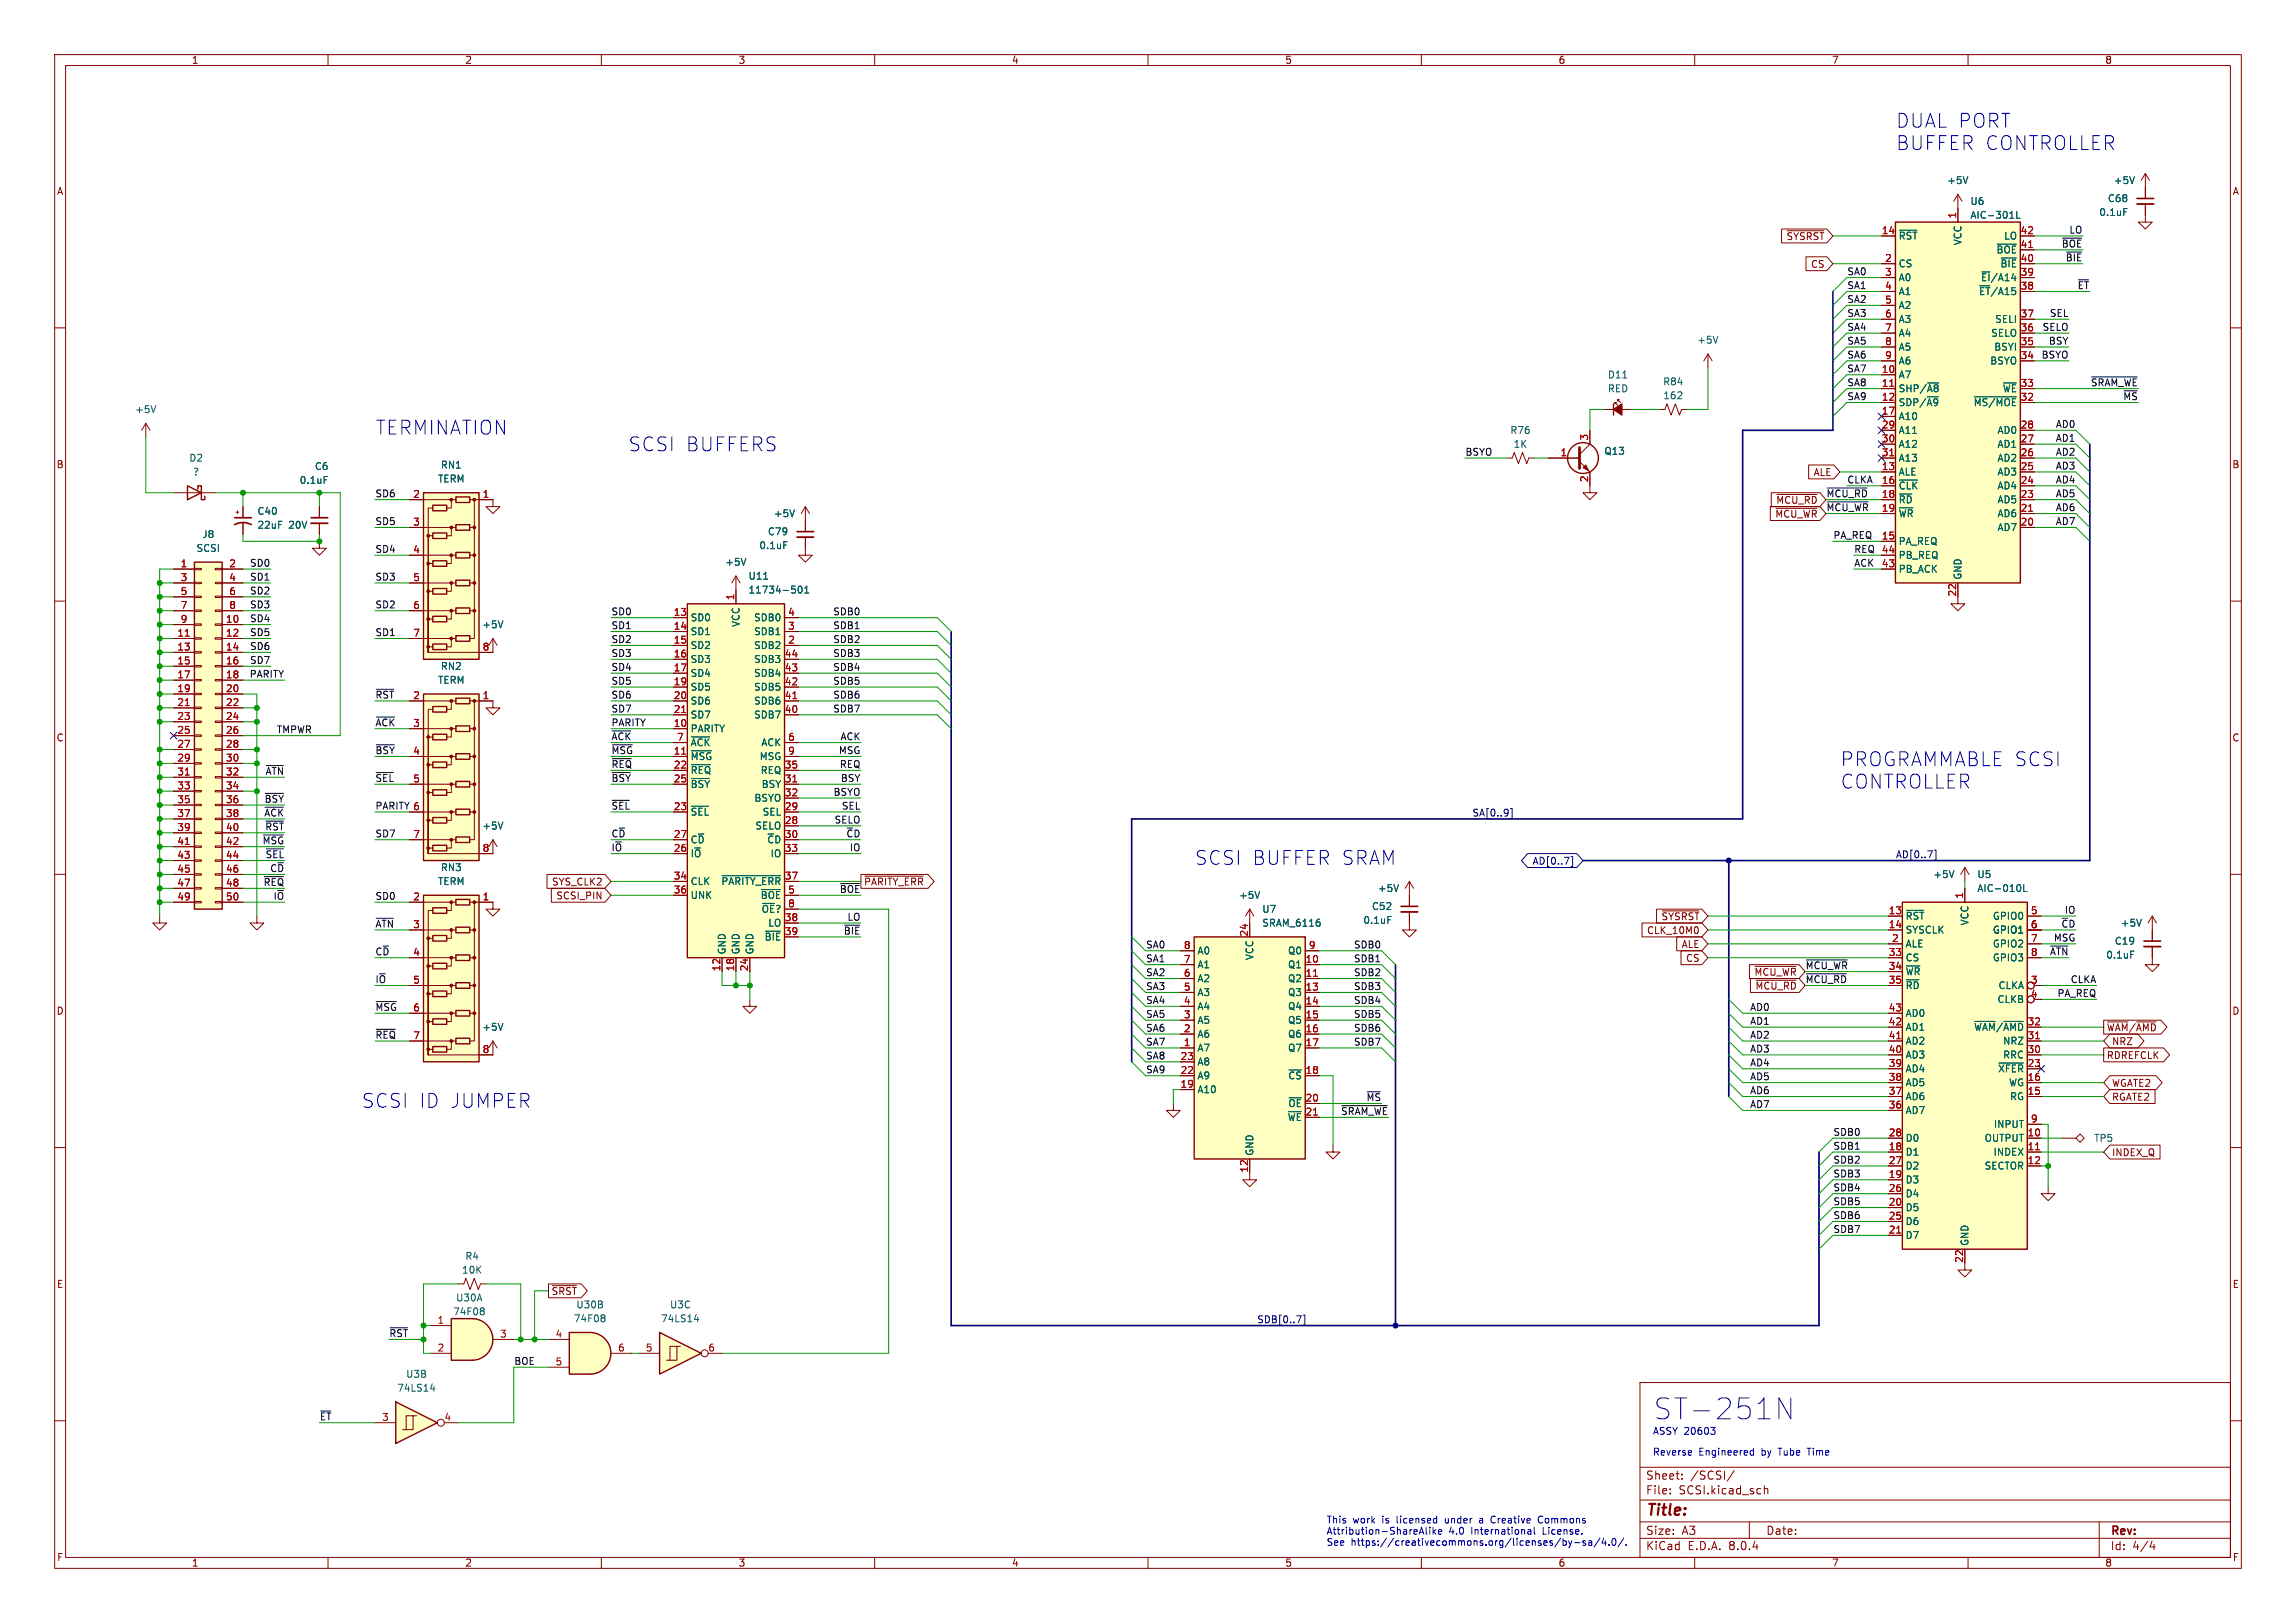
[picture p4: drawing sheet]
<svg xmlns="http://www.w3.org/2000/svg" width="420mm" height="297mm" viewBox="0 0 420 297" stroke-linecap="round" stroke-linejoin="round" font-family="sans-serif">
<defs><g id="words">
<text font-size="5.3" fill="#0000c2" x="302.3" y="260.1">ST-251N</text>
<g font-size="3.5" fill="#0000c2">
<text x="346.7" y="23.6">DUAL PORT</text>
<text x="346.7" y="27.7">BUFFER CONTROLLER</text>
<text x="68.6" y="79.8">TERMINATION</text>
<text x="114.8" y="82.8">SCSI BUFFERS</text>
<text x="336.5" y="140.4">PROGRAMMABLE SCSI</text>
<text x="336.5" y="144.5">CONTROLLER</text>
<text x="218.4" y="158.5">SCSI BUFFER SRAM</text>
<text x="66" y="203">SCSI ID JUMPER</text>
</g>
<text font-size="2.8" fill="#840000" x="301" y="277.9">Title:</text>
<g font-size="2.1" fill="#840000">
<text x="301" y="273.7">File:</text>
<text x="301" y="271">Sheet:</text>
<text x="307.1" y="273.7">SCSI.kicad_sch</text>
<text x="309.2" y="271">/SCSI/</text>
<text x="301" y="281.1">Size:</text>
<text x="307.6" y="281.1">A3</text>
<text x="323" y="281.1">Date:</text>
<text x="386" y="281.3">Rev:</text>
<text x="301" y="283.9">KiCad</text>
<text x="308.7" y="283.9">E.D.A.</text>
<text x="316.3" y="283.9">8.0.4</text>
<text x="386" y="283.9">Id:</text>
<text x="390.1" y="283.9">4/4</text>
</g>
<g font-size="1.8" fill="#840000">
<text x="35" y="11.9">1</text>
<text x="85" y="11.9">2</text>
<text x="135" y="11.9">3</text>
<text x="185" y="11.9">4</text>
<text x="235" y="11.9">5</text>
<text x="285" y="11.9">6</text>
<text x="335" y="11.9">7</text>
<text x="385" y="11.9">8</text>
<text x="10.3" y="35.9">A</text>
<text x="408.3" y="35.9">A</text>
<text x="326.7" y="44.1">~{SYSRST}</text>
<text x="331.2" y="49.2">CS</text>
<text x="10.3" y="85.9">B</text>
<text x="331.7" y="87.3">ALE</text>
<text x="408.2" y="85.9">B</text>
<text x="324.6" y="94.9">~{MCU_WR}</text>
<text x="10.3" y="135.9">C</text>
<text x="408.2" y="135.9">C</text>
<text x="100.9" y="162.2">SYS_CLK2</text>
<text x="101.7" y="164.8">SCSI_PIN</text>
<text x="158" y="162.2">~{PARITY_ERR}</text>
<text x="301.2" y="171.1">CLK_10M0</text>
<text x="303.8" y="168.6">~{SYSRST}</text>
<text x="307.5" y="173.7">ALE</text>
<text x="308.3" y="176.2">CS</text>
<text x="320.8" y="178.8">~{MCU_WR}</text>
<text x="10.3" y="185.9">D</text>
<text x="321" y="181.3">~{MCU_RD}</text>
<text x="408.2" y="185.9">D</text>
<text x="385.3" y="188.9">~{WAM}/~{AMD}</text>
<text x="386.2" y="191.5">NRZ</text>
<text x="385.3" y="194">RDREFCLK</text>
<text x="386.2" y="201.6">RGATE2</text>
<text x="386.2" y="199.1">WGATE2</text>
<text x="386.2" y="211.8">INDEX_Q</text>
<text x="10.3" y="235.9">E</text>
<text x="100.8" y="237.2">~{SRST}</text>
<text x="408.3" y="235.9">E</text>
<text x="10.3" y="285.9">F</text>
<text x="35" y="286.9">1</text>
<text x="85" y="286.9">2</text>
<text x="135" y="286.9">3</text>
<text x="185" y="286.9">4</text>
<text x="235" y="286.9">5</text>
<text x="285" y="286.9">6</text>
<text x="335" y="286.9">7</text>
<text x="385" y="286.9">8</text>
<text x="408.3" y="285.9">F</text>
</g>
<g font-size="1.8" fill="#006464">
<text x="356.1" y="33.9">+5V</text>
<text x="386.6" y="33.9">+5V</text>
<text x="360.3" y="37.7">U6</text>
<text x="360.3" y="40.2">AIC-301L</text>
<text x="383.9" y="39.7">0.1uF</text>
<text x="385.5" y="37.2">C68</text>
<text x="347.2" y="44">~{RST}</text>
<text x="359" y="45" transform="rotate(-90 359 45)">VCC</text>
<text x="365.1" y="46.6">~{BOE}</text>
<text x="366.5" y="44">LO</text>
<text x="347.2" y="49.1">CS</text>
<text x="347.2" y="51.7">A0</text>
<text x="362.3" y="51.7">~{EI}/A14</text>
<text x="365.8" y="49.1">~{BIE}</text>
<text x="347.2" y="54.2">A1</text>
<text x="347.2" y="56.7">A2</text>
<text x="347.2" y="59.3">A3</text>
<text x="361.9" y="54.2">~{ET}/A15</text>
<text x="364.9" y="59.3">SELI</text>
<text x="310.4" y="63.1">+5V</text>
<text x="347.2" y="61.8">A4</text>
<text x="347.2" y="64.4">A5</text>
<text x="364.1" y="61.8">SELO</text>
<text x="364.7" y="64.4">BSYI</text>
<text x="294" y="69.4">D11</text>
<text x="294" y="72">RED</text>
<text x="304.1" y="70.7">R84</text>
<text x="347.2" y="69.4">A7</text>
<text x="347.2" y="72">SHP/~{A8}</text>
<text x="347.2" y="66.9">A6</text>
<text x="364" y="66.9">BSYO</text>
<text x="366.3" y="72">~{WE}</text>
<text x="24.6" y="75.8">+5V</text>
<text x="304.2" y="73.3">162</text>
<text x="347.2" y="74.5">SDP/~{A9}</text>
<text x="347.2" y="77.1">A10</text>
<text x="360.9" y="74.5">~{MS/MOE}</text>
<text x="276.2" y="79.6">R76</text>
<text x="276.8" y="82.1">1K</text>
<text x="293.4" y="83.4">Q13</text>
<text x="347.2" y="79.6">A11</text>
<text x="347.2" y="82.1">A12</text>
<text x="365.3" y="82.1">AD1</text>
<text x="365.3" y="79.6">AD0</text>
<text x="34.5" y="84.7">D2</text>
<text x="35.2" y="87.2">?</text>
<text x="54.7" y="88.7">0.1uF</text>
<text x="57.5" y="86.2">C6</text>
<text x="80" y="88.5">TERM</text>
<text x="80.5" y="86">RN1</text>
<text x="347.2" y="87.2">ALE</text>
<text x="347.2" y="89.8">~{CLK}</text>
<text x="347.2" y="84.7">A13</text>
<text x="365.3" y="89.8">AD4</text>
<text x="365.3" y="87.2">AD3</text>
<text x="365.3" y="84.7">AD2</text>
<text x="47" y="94.4">C40</text>
<text x="141.5" y="94.8">+5V</text>
<text x="347.2" y="92.3">~{RD}</text>
<text x="347.2" y="94.8">~{WR}</text>
<text x="365.3" y="94.8">AD6</text>
<text x="365.3" y="92.3">AD5</text>
<text x="35.9" y="101.2">SCSI</text>
<text x="36.9" y="98.7">J8</text>
<text x="47" y="97">22uF</text>
<text x="52.8" y="97">20V</text>
<text x="138.8" y="100.7">0.1uF</text>
<text x="140.4" y="98.1">C79</text>
<text x="347.2" y="99.9">PA_REQ</text>
<text x="365.3" y="97.4">AD7</text>
<text x="132.6" y="103.7">+5V</text>
<text x="136.8" y="106.3">U11</text>
<text x="347.2" y="105">PB_ACK</text>
<text x="347.2" y="102.5">PB_REQ</text>
<text x="359" y="106.2" transform="rotate(-90 359 106.2)">GND</text>
<text x="126.2" y="113.9">SD0</text>
<text x="136.8" y="108.8">11734-501</text>
<text x="137.8" y="113.9">SDB0</text>
<text x="88.1" y="115.2">+5V</text>
<text x="126.2" y="116.4">SD1</text>
<text x="126.2" y="119">SD2</text>
<text x="135.5" y="114.8" transform="rotate(-90 135.5 114.8)">VCC</text>
<text x="137.8" y="119">SDB2</text>
<text x="137.8" y="116.4">SDB1</text>
<text x="80" y="125.3">TERM</text>
<text x="80.5" y="122.8">RN2</text>
<text x="126.2" y="121.5">SD3</text>
<text x="126.2" y="124.1">SD4</text>
<text x="137.8" y="124.1">SDB4</text>
<text x="137.8" y="121.5">SDB3</text>
<text x="126.2" y="126.6">SD5</text>
<text x="126.2" y="129.1">SD6</text>
<text x="126.2" y="131.7">SD7</text>
<text x="137.8" y="131.7">SDB7</text>
<text x="137.8" y="129.1">SDB6</text>
<text x="137.8" y="126.6">SDB5</text>
<text x="126.2" y="134.2">PARITY</text>
<text x="126.2" y="136.8">~{ACK}</text>
<text x="139.2" y="136.8">ACK</text>
<text x="126.2" y="139.3">~{MSG}</text>
<text x="126.2" y="141.8">~{REQ}</text>
<text x="138.9" y="139.3">MSG</text>
<text x="139" y="141.8">REQ</text>
<text x="126.2" y="149.5">~{SEL}</text>
<text x="126.2" y="144.4">~{BSY}</text>
<text x="137.9" y="146.9">BSYO</text>
<text x="139.2" y="144.4">BSY</text>
<text x="139.4" y="149.5">SEL</text>
<text x="88.1" y="152">+5V</text>
<text x="126.2" y="154.5">C~{D}</text>
<text x="138.1" y="152">SELO</text>
<text x="140.3" y="154.5">~{C}D</text>
<text x="80.5" y="159.6">RN3</text>
<text x="126.2" y="157.1">I~{O}</text>
<text x="140.9" y="157.1">IO</text>
<text x="353.6" y="160.9">+5V</text>
<text x="361.6" y="160.9">U5</text>
<text x="80" y="162.2">TERM</text>
<text x="126.2" y="162.2">CLK</text>
<text x="126.2" y="164.7">UNK</text>
<text x="131.9" y="162.2">~{PARITY_ERR}</text>
<text x="139" y="164.7">~{BOE}</text>
<text x="139.2" y="167.2">~{OE}?</text>
<text x="226.6" y="164.7">+5V</text>
<text x="230.8" y="167.2">U7</text>
<text x="250.9" y="166.7">C52</text>
<text x="252" y="163.4">+5V</text>
<text x="361.6" y="163.4">AIC-010L</text>
<text x="139.8" y="172.3">~{BIE}</text>
<text x="140.4" y="169.8">LO</text>
<text x="230.8" y="169.8">SRAM_6116</text>
<text x="249.3" y="169.3">0.1uF</text>
<text x="348.5" y="168.5">~{RST}</text>
<text x="348.5" y="171">SYSCLK</text>
<text x="348.5" y="173.6">ALE</text>
<text x="360.3" y="169.4" transform="rotate(-90 360.3 169.4)">VCC</text>
<text x="364.4" y="168.5">GPIO0</text>
<text x="364.4" y="171">GPIO1</text>
<text x="364.4" y="173.6">GPIO2</text>
<text x="386.8" y="173.1">C19</text>
<text x="387.9" y="169.8">+5V</text>
<text x="132.9" y="174.8" transform="rotate(-90 132.9 174.8)">GND</text>
<text x="135.5" y="174.8" transform="rotate(-90 135.5 174.8)">GND</text>
<text x="138" y="174.8" transform="rotate(-90 138 174.8)">GND</text>
<text x="218.9" y="179.9">A2</text>
<text x="218.9" y="177.4">A1</text>
<text x="218.9" y="174.9">A0</text>
<text x="229.5" y="175.8" transform="rotate(-90 229.5 175.8)">VCC</text>
<text x="235.5" y="177.4">Q1</text>
<text x="235.5" y="179.9">Q2</text>
<text x="235.5" y="174.9">Q0</text>
<text x="348.5" y="176.1">CS</text>
<text x="348.5" y="178.7">~{WR}</text>
<text x="364.4" y="176.1">GPIO3</text>
<text x="385.2" y="175.6">0.1uF</text>
<text x="218.9" y="185">A4</text>
<text x="218.9" y="182.5">A3</text>
<text x="235.5" y="182.5">Q3</text>
<text x="235.5" y="185">Q4</text>
<text x="348.5" y="181.2">~{RD}</text>
<text x="365.3" y="183.7">CLKB</text>
<text x="365.5" y="181.2">CLKA</text>
<text x="88.1" y="188.8">+5V</text>
<text x="218.9" y="190.1">A6</text>
<text x="218.9" y="187.6">A5</text>
<text x="235.5" y="187.6">Q5</text>
<text x="235.5" y="190.1">Q6</text>
<text x="348.5" y="191.4">AD2</text>
<text x="348.5" y="188.8">AD1</text>
<text x="348.5" y="186.3">AD0</text>
<text x="361" y="188.8">~{WAM}/~{AMD}</text>
<text x="366.3" y="191.4">NRZ</text>
<text x="218.9" y="192.6">A7</text>
<text x="218.9" y="197.7">A9</text>
<text x="218.9" y="195.2">A8</text>
<text x="235.5" y="192.6">Q7</text>
<text x="235.6" y="197.7">~{CS}</text>
<text x="348.5" y="196.4">AD4</text>
<text x="348.5" y="193.9">AD3</text>
<text x="365.4" y="196.4">~{XFER}</text>
<text x="366.3" y="193.9">RRC</text>
<text x="218.9" y="200.3">A10</text>
<text x="235.6" y="202.8">~{OE}</text>
<text x="348.5" y="201.5">AD6</text>
<text x="348.5" y="199">AD5</text>
<text x="367.4" y="199">WG</text>
<text x="367.6" y="201.5">RG</text>
<text x="348.5" y="209.1">D0</text>
<text x="348.5" y="204.1">AD7</text>
<text x="362.9" y="209.1">OUTPUT</text>
<text x="364.6" y="206.6">INPUT</text>
<text x="383" y="209.1">TP5</text>
<text x="229.5" y="211.6" transform="rotate(-90 229.5 211.6)">GND</text>
<text x="348.5" y="211.7">D1</text>
<text x="348.5" y="214.2">D2</text>
<text x="362.9" y="214.2">SECTOR</text>
<text x="364.6" y="211.7">INDEX</text>
<text x="348.5" y="216.8">D3</text>
<text x="348.5" y="221.8">D5</text>
<text x="348.5" y="219.3">D4</text>
<text x="348.5" y="226.9">D7</text>
<text x="348.5" y="224.4">D6</text>
<text x="84.4" y="233.3">10K</text>
<text x="85" y="230.7">R4</text>
<text x="360.3" y="228.1" transform="rotate(-90 360.3 228.1)">GND</text>
<text x="83.3" y="238.4">U30A</text>
<text x="105.3" y="239.6">U30B</text>
<text x="122.5" y="239.6">U3C</text>
<text x="82.8" y="240.9">74F08</text>
<text x="104.9" y="242.2">74F08</text>
<text x="120.8" y="242.2">74LS14</text>
<text x="72.6" y="254.9">74LS14</text>
<text x="74.2" y="252.3">U3B</text>
</g>
<g font-size="1.8" fill="#a90000">
<text x="357.9" y="40.1" transform="rotate(-90 357.9 40.1)">1</text>
<text x="344.1" y="42.9">14</text>
<text x="369.5" y="45.5">41</text>
<text x="369.5" y="42.9">42</text>
<text x="344.7" y="48">2</text>
<text x="344.7" y="50.5">3</text>
<text x="344.7" y="53.1">4</text>
<text x="369.5" y="53.1">38</text>
<text x="369.5" y="50.5">39</text>
<text x="369.5" y="48">40</text>
<text x="344.7" y="55.6">5</text>
<text x="344.7" y="58.2">6</text>
<text x="369.5" y="58.2">37</text>
<text x="344.7" y="60.7">7</text>
<text x="344.7" y="63.2">8</text>
<text x="344.7" y="65.8">9</text>
<text x="369.5" y="65.8">34</text>
<text x="369.5" y="63.2">35</text>
<text x="369.5" y="60.7">36</text>
<text x="344.1" y="68.3">10</text>
<text x="344.1" y="70.9">11</text>
<text x="369.5" y="70.9">33</text>
<text x="344.1" y="73.4">12</text>
<text x="344.1" y="75.9">17</text>
<text x="369.5" y="73.4">32</text>
<text x="285.4" y="83.6">1</text>
<text x="290.6" y="80.7" transform="rotate(-90 290.6 80.7)">3</text>
<text x="344.1" y="78.5">29</text>
<text x="344.1" y="81">30</text>
<text x="344.1" y="83.6">31</text>
<text x="369.5" y="83.6">26</text>
<text x="369.5" y="81">27</text>
<text x="369.5" y="78.5">28</text>
<text x="290.6" y="88.3" transform="rotate(-90 290.6 88.3)">2</text>
<text x="344.1" y="86.1">13</text>
<text x="344.1" y="88.6">16</text>
<text x="369.5" y="88.6">24</text>
<text x="369.5" y="86.1">25</text>
<text x="75.5" y="91.2">2</text>
<text x="88.2" y="91.2">1</text>
<text x="344.1" y="91.2">18</text>
<text x="344.1" y="93.7">19</text>
<text x="369.5" y="93.7">21</text>
<text x="369.5" y="91.2">23</text>
<text x="75.5" y="96.3">3</text>
<text x="75.5" y="101.3">4</text>
<text x="344.1" y="98.8">15</text>
<text x="344.1" y="101.3">44</text>
<text x="369.5" y="96.3">20</text>
<text x="32.9" y="103.9">1</text>
<text x="32.9" y="106.4">3</text>
<text x="41.8" y="103.9">2</text>
<text x="41.8" y="106.4">4</text>
<text x="75.5" y="106.4">5</text>
<text x="344.1" y="103.9">43</text>
<text x="32.9" y="109">5</text>
<text x="32.9" y="111.5">7</text>
<text x="41.8" y="109">6</text>
<text x="41.8" y="111.5">8</text>
<text x="75.5" y="111.5">6</text>
<text x="123.1" y="112.8">13</text>
<text x="134.4" y="109.9" transform="rotate(-90 134.4 109.9)">1</text>
<text x="144.1" y="112.8">4</text>
<text x="357.9" y="109.3" transform="rotate(-90 357.9 109.3)">22</text>
<text x="32.3" y="116.6">11</text>
<text x="32.3" y="119.1">13</text>
<text x="32.9" y="114">9</text>
<text x="41.2" y="114">10</text>
<text x="41.2" y="116.6">12</text>
<text x="41.2" y="119.1">14</text>
<text x="75.5" y="116.6">7</text>
<text x="88.2" y="119.1">8</text>
<text x="123.1" y="115.3">14</text>
<text x="123.1" y="117.9">15</text>
<text x="144.1" y="117.9">2</text>
<text x="144.1" y="115.3">3</text>
<text x="32.3" y="121.7">15</text>
<text x="32.3" y="124.2">17</text>
<text x="41.2" y="121.7">16</text>
<text x="41.2" y="124.2">18</text>
<text x="123.1" y="120.4">16</text>
<text x="123.1" y="122.9">17</text>
<text x="123.1" y="125.5">19</text>
<text x="143.5" y="125.5">42</text>
<text x="143.5" y="122.9">43</text>
<text x="143.5" y="120.4">44</text>
<text x="32.3" y="126.7">19</text>
<text x="32.3" y="129.3">21</text>
<text x="32.3" y="131.8">23</text>
<text x="41.2" y="126.7">20</text>
<text x="41.2" y="129.3">22</text>
<text x="41.2" y="131.8">24</text>
<text x="75.5" y="128">2</text>
<text x="88.2" y="128">1</text>
<text x="123.1" y="128">20</text>
<text x="123.1" y="130.6">21</text>
<text x="143.5" y="130.6">40</text>
<text x="143.5" y="128">41</text>
<text x="32.3" y="134.4">25</text>
<text x="32.3" y="136.9">27</text>
<text x="41.2" y="134.4">26</text>
<text x="41.2" y="136.9">28</text>
<text x="75.5" y="133.1">3</text>
<text x="123.1" y="133.1">10</text>
<text x="123.8" y="135.6">7</text>
<text x="144.1" y="135.6">6</text>
<text x="32.3" y="139.4">29</text>
<text x="32.3" y="142">31</text>
<text x="41.2" y="139.4">30</text>
<text x="41.2" y="142">32</text>
<text x="75.5" y="143.3">5</text>
<text x="75.5" y="138.2">4</text>
<text x="123.1" y="138.2">11</text>
<text x="123.1" y="140.7">22</text>
<text x="123.1" y="143.3">25</text>
<text x="143.5" y="143.3">31</text>
<text x="143.5" y="140.7">35</text>
<text x="144.1" y="138.2">9</text>
<text x="32.3" y="144.5">33</text>
<text x="32.3" y="147.1">35</text>
<text x="32.3" y="149.6">37</text>
<text x="41.2" y="144.5">34</text>
<text x="41.2" y="147.1">36</text>
<text x="41.2" y="149.6">38</text>
<text x="75.5" y="148.3">6</text>
<text x="123.1" y="148.3">23</text>
<text x="143.5" y="148.3">29</text>
<text x="143.5" y="145.8">32</text>
<text x="32.3" y="152.1">39</text>
<text x="32.3" y="154.7">41</text>
<text x="41.2" y="152.1">40</text>
<text x="41.2" y="154.7">42</text>
<text x="75.5" y="153.4">7</text>
<text x="88.2" y="156">8</text>
<text x="123.1" y="156">26</text>
<text x="123.1" y="153.4">27</text>
<text x="143.5" y="150.9">28</text>
<text x="143.5" y="153.4">30</text>
<text x="143.5" y="156">33</text>
<text x="32.3" y="157.2">43</text>
<text x="32.3" y="159.8">45</text>
<text x="41.2" y="157.2">44</text>
<text x="41.2" y="159.8">46</text>
<text x="123.1" y="161">34</text>
<text x="143.5" y="161">37</text>
<text x="32.3" y="162.3">47</text>
<text x="32.3" y="164.8">49</text>
<text x="41.2" y="162.3">48</text>
<text x="41.2" y="164.8">50</text>
<text x="75.5" y="164.8">2</text>
<text x="88.2" y="164.8">1</text>
<text x="123.1" y="163.6">36</text>
<text x="144.1" y="163.6">5</text>
<text x="144.1" y="166.1">8</text>
<text x="345.4" y="167.4">13</text>
<text x="359.2" y="164.5" transform="rotate(-90 359.2 164.5)">1</text>
<text x="371.4" y="167.4">5</text>
<text x="75.5" y="169.9">3</text>
<text x="143.5" y="168.7">38</text>
<text x="143.5" y="171.2">39</text>
<text x="216.5" y="173.7">8</text>
<text x="228.3" y="171.5" transform="rotate(-90 228.3 171.5)">24</text>
<text x="239.3" y="173.7">9</text>
<text x="345.4" y="169.9">14</text>
<text x="346" y="172.5">2</text>
<text x="371.4" y="169.9">6</text>
<text x="371.4" y="172.5">7</text>
<text x="75.5" y="175">4</text>
<text x="131.8" y="177.8" transform="rotate(-90 131.8 177.8)">12</text>
<text x="134.4" y="177.8" transform="rotate(-90 134.4 177.8)">18</text>
<text x="136.9" y="177.8" transform="rotate(-90 136.9 177.8)">24</text>
<text x="216.5" y="178.8">6</text>
<text x="216.5" y="176.3">7</text>
<text x="238.7" y="176.3">10</text>
<text x="238.7" y="178.8">11</text>
<text x="345.4" y="175">33</text>
<text x="345.4" y="177.5">34</text>
<text x="371.4" y="175">8</text>
<text x="75.5" y="180.1">5</text>
<text x="75.5" y="185.2">6</text>
<text x="216.5" y="183.9">4</text>
<text x="216.5" y="181.4">5</text>
<text x="238.7" y="181.4">13</text>
<text x="238.7" y="183.9">14</text>
<text x="345.4" y="180.1">35</text>
<text x="345.4" y="185.2">43</text>
<text x="371.4" y="180.1">3</text>
<text x="371.4" y="182.6">4</text>
<text x="75.5" y="190.2">7</text>
<text x="216.5" y="191.5">1</text>
<text x="216.5" y="189">2</text>
<text x="216.5" y="186.4">3</text>
<text x="238.7" y="186.4">15</text>
<text x="238.7" y="189">16</text>
<text x="238.7" y="191.5">17</text>
<text x="345.4" y="190.2">41</text>
<text x="345.4" y="187.7">42</text>
<text x="370.8" y="190.2">31</text>
<text x="370.8" y="187.7">32</text>
<text x="88.2" y="192.8">8</text>
<text x="215.9" y="196.6">22</text>
<text x="215.9" y="194.1">23</text>
<text x="238.7" y="196.6">18</text>
<text x="345.4" y="197.9">38</text>
<text x="345.4" y="195.3">39</text>
<text x="345.4" y="192.8">40</text>
<text x="370.8" y="197.9">16</text>
<text x="370.8" y="195.3">23</text>
<text x="370.8" y="192.8">30</text>
<text x="215.9" y="199.1">19</text>
<text x="238.7" y="201.7">20</text>
<text x="345.4" y="202.9">36</text>
<text x="345.4" y="200.4">37</text>
<text x="370.8" y="200.4">15</text>
<text x="235.4" y="205.3">~{WE}</text>
<text x="238.7" y="204.2">21</text>
<text x="345.4" y="208">28</text>
<text x="370.8" y="208">10</text>
<text x="371.4" y="205.5">9</text>
<text x="228.3" y="214.7" transform="rotate(-90 228.3 214.7)">12</text>
<text x="345.4" y="210.6">18</text>
<text x="345.4" y="215.6">19</text>
<text x="345.4" y="213.1">27</text>
<text x="370.8" y="210.6">11</text>
<text x="370.8" y="213.1">12</text>
<text x="345.4" y="220.7">20</text>
<text x="345.4" y="218.2">26</text>
<text x="345.4" y="225.8">21</text>
<text x="345.4" y="223.3">25</text>
<text x="359.2" y="231.2" transform="rotate(-90 359.2 231.2)">22</text>
<text x="79.9" y="242.3">1</text>
<text x="91.4" y="244.9">3</text>
<text x="101.5" y="244.9">4</text>
<text x="79.9" y="247.4">2</text>
<text x="101.5" y="249.9">5</text>
<text x="113" y="247.4">6</text>
<text x="118" y="247.4">5</text>
<text x="129.5" y="247.4">6</text>
<text x="69.8" y="260.1">3</text>
<text x="81.2" y="260.1">4</text>
</g>
<g font-size="1.8" fill="#0f0f0f">
<text x="377" y="45.4">~{BOE}</text>
<text x="377.8" y="47.9">~{BIE}</text>
<text x="378.4" y="42.8">LO</text>
<text x="337.8" y="53">SA1</text>
<text x="337.8" y="50.5">SA0</text>
<text x="380" y="53">~{ET}</text>
<text x="337.8" y="58.1">SA3</text>
<text x="337.8" y="55.5">SA2</text>
<text x="374.9" y="58.1">SEL</text>
<text x="337.8" y="60.6">SA4</text>
<text x="337.8" y="63.2">SA5</text>
<text x="337.8" y="65.7">SA6</text>
<text x="373.4" y="65.7">BSYO</text>
<text x="373.5" y="60.6">SELO</text>
<text x="374.7" y="63.2">BSY</text>
<text x="337.8" y="70.8">SA8</text>
<text x="337.8" y="68.2">SA7</text>
<text x="382.4" y="70.8">~{SRAM_WE}</text>
<text x="337.8" y="73.3">SA9</text>
<text x="388.3" y="73.3">~{MS}</text>
<text x="268" y="83.5">BSYO</text>
<text x="376" y="78.4">AD0</text>
<text x="376" y="83.5">AD2</text>
<text x="376" y="80.9">AD1</text>
<text x="337.8" y="88.6">CLKA</text>
<text x="376" y="86">AD3</text>
<text x="376" y="88.6">AD4</text>
<text x="68.6" y="91.1">SD6</text>
<text x="324.8" y="92.4">~{MCU_RD}</text>
<text x="334" y="91.1">~{MCU_RD} 18</text>
<text x="334" y="93.6">~{MCU_WR}19</text>
<text x="376" y="91.1">AD5</text>
<text x="376" y="93.6">AD6</text>
<text x="68.6" y="101.3">SD4</text>
<text x="68.6" y="96.2">SD5</text>
<text x="335.3" y="98.7">PA_REQ</text>
<text x="339.1" y="101.3">REQ 44</text>
<text x="376" y="96.2">AD7</text>
<text x="45.6" y="103.8">SD0</text>
<text x="45.6" y="106.3">SD1</text>
<text x="68.6" y="106.3">SD3</text>
<text x="339.1" y="103.8">ACK</text>
<text x="45.6" y="114">SD4</text>
<text x="45.6" y="111.4">SD3</text>
<text x="45.6" y="108.9">SD2</text>
<text x="68.6" y="111.4">SD2</text>
<text x="111.8" y="112.7">SD0</text>
<text x="152.3" y="112.7">SDB0</text>
<text x="45.6" y="119">SD6</text>
<text x="45.6" y="116.5">SD5</text>
<text x="68.6" y="116.5">SD1</text>
<text x="111.8" y="115.2">SD1</text>
<text x="111.8" y="117.8">SD2</text>
<text x="152.3" y="115.2">SDB1</text>
<text x="152.3" y="117.8">SDB2</text>
<text x="45.6" y="124.1">PARITY</text>
<text x="45.6" y="121.6">SD7</text>
<text x="111.8" y="122.8">SD4</text>
<text x="111.8" y="120.3">SD3</text>
<text x="111.8" y="125.4">SD5</text>
<text x="152.3" y="122.8">SDB4</text>
<text x="152.3" y="120.3">SDB3</text>
<text x="152.3" y="125.4">SDB5</text>
<text x="68.6" y="127.9">~{RST} 2</text>
<text x="111.8" y="127.9">SD6</text>
<text x="111.8" y="130.5">SD7</text>
<text x="152.3" y="130.5">SDB7</text>
<text x="152.3" y="127.9">SDB6</text>
<text x="50.5" y="134.3">TMPWR</text>
<text x="68.6" y="133">~{ACK} 3</text>
<text x="111.8" y="135.5">~{ACK}</text>
<text x="111.8" y="133">PARITY</text>
<text x="153.6" y="135.5">ACK</text>
<text x="48.5" y="141.9">~{ATN}</text>
<text x="68.6" y="138.1">~{BSY} 4</text>
<text x="68.6" y="143.2">~{SEL}</text>
<text x="111.8" y="140.6">~{REQ}</text>
<text x="111.8" y="143.2">~{BSY}</text>
<text x="111.8" y="138.1">~{MSG}</text>
<text x="153.3" y="138.1">MSG</text>
<text x="153.5" y="140.6">REQ</text>
<text x="153.7" y="143.2">BSY</text>
<text x="48.2" y="149.5">~{ACK}</text>
<text x="48.3" y="147">~{BSY}</text>
<text x="68.6" y="148.2">PARITY 6</text>
<text x="111.8" y="148.2">~{SEL}</text>
<text x="152.4" y="145.7">BSYO</text>
<text x="153.9" y="148.2">SEL</text>
<text x="47.9" y="154.6">~{MSG}</text>
<text x="48.4" y="152.1">~{RST}</text>
<text x="68.6" y="153.3">SD7</text>
<text x="111.8" y="153.3">C~{D}</text>
<text x="111.8" y="155.9">I~{O}</text>
<text x="152.6" y="150.8">SELO</text>
<text x="154.7" y="153.3">~{C}D</text>
<text x="155.3" y="155.9">IO</text>
<text x="48.5" y="157.1">~{SEL}</text>
<text x="49.3" y="159.7">C~{D}</text>
<text x="48.1" y="162.2">~{REQ}</text>
<text x="49.9" y="164.8">I~{O}</text>
<text x="68.6" y="164.8">SD0</text>
<text x="153.5" y="163.5">~{BOE}</text>
<text x="377.6" y="167.3">IO</text>
<text x="68.6" y="169.8">~{ATN} 3</text>
<text x="154.3" y="171.1">~{BIE}</text>
<text x="154.9" y="168.6">LO</text>
<text x="209.5" y="173.6">SA0</text>
<text x="247.6" y="173.6">SDB0</text>
<text x="375.6" y="172.4">MSG</text>
<text x="377" y="169.8">~{C}D</text>
<text x="68.6" y="180">I~{O}</text>
<text x="68.6" y="174.9">C~{D}</text>
<text x="209.5" y="176.2">SA1</text>
<text x="209.5" y="178.7">SA2</text>
<text x="247.6" y="178.7">SDB2</text>
<text x="247.6" y="176.2">SDB1</text>
<text x="330.2" y="177.5">~{MCU_WR}</text>
<text x="330.2" y="180">~{MCU_RD}</text>
<text x="374.9" y="174.9">~{ATN}</text>
<text x="378.7" y="180">CLKA</text>
<text x="68.6" y="185.1">~{MSG} 6</text>
<text x="209.5" y="183.8">SA4</text>
<text x="209.5" y="181.3">SA3</text>
<text x="247.6" y="181.3">SDB3</text>
<text x="247.6" y="183.8">SDB4</text>
<text x="320" y="185.1">AD0</text>
<text x="376.3" y="182.5">PA_REQ</text>
<text x="68.6" y="190.2">~{REQ} 7</text>
<text x="209.5" y="191.4">SA7</text>
<text x="209.5" y="188.9">SA6</text>
<text x="209.5" y="186.3">SA5</text>
<text x="247.6" y="186.3">SDB5</text>
<text x="247.6" y="188.9">SDB6</text>
<text x="247.6" y="191.4">SDB7</text>
<text x="320" y="190.2">AD2</text>
<text x="320" y="187.6">AD1</text>
<text x="209.5" y="194">SA8</text>
<text x="209.5" y="196.5">SA9</text>
<text x="320" y="197.8">AD5</text>
<text x="320" y="192.7">AD3</text>
<text x="320" y="195.2">AD4</text>
<text x="249.9" y="201.6">~{MS}</text>
<text x="320" y="200.3">AD6</text>
<text x="320" y="202.9">AD7</text>
<text x="245.2" y="204.1">~{SRAM_WE}</text>
<text x="335.3" y="207.9">SDB0</text>
<text x="335.3" y="213">SDB2</text>
<text x="335.3" y="215.6">SDB3</text>
<text x="335.3" y="210.5">SDB1</text>
<text x="335.3" y="218.1">SDB4</text>
<text x="335.3" y="220.6">SDB5</text>
<text x="335.3" y="225.7">SDB7</text>
<text x="335.3" y="223.2">SDB6</text>
<text x="71.1" y="244.8">~{RST}</text>
<text x="94" y="249.8">BOE</text>
<text x="58.4" y="260">~{ET}</text>
</g>
<g font-size="1.8" fill="#000084">
<text x="269.2" y="149.5">SA[0..9]</text>
<text x="280.2" y="158.4">AD[0..7]</text>
<text x="346.7" y="157.1">AD[0..7]</text>
<text x="229.9" y="242.2">SDB[0..7]</text>
</g>
<g font-size="1.8" fill="#0000c2">
<text x="302.3" y="262.6">ASSY 20603</text>
<text x="302.3" y="266.5">Reverse</text>
<text x="310.7" y="266.5">Engineered</text>
<text x="322.3" y="266.5">by</text>
<text x="325.6" y="266.5">Tube</text>
<text x="331.1" y="266.5">Time</text>
<text x="242.6" y="278.9">This</text>
<text x="242.6" y="280.9">Attribution-ShareAlike</text>
<text x="247.5" y="278.9">work</text>
<text x="253" y="278.9">is</text>
<text x="255.8" y="278.9">licensed</text>
<text x="264.8" y="278.9">under</text>
<text x="265" y="280.9">4.0</text>
<text x="269.2" y="280.9">International</text>
<text x="271.3" y="278.9">a</text>
<text x="273.6" y="278.9">Creative</text>
<text x="282.5" y="278.9">Commons</text>
<text x="282.5" y="280.9">License.</text>
<text x="242.6" y="283">See</text>
<text x="247.1" y="283">https://creativecommons.org/licenses/by-sa/4.0/.</text>
</g>
</g></defs>
<g fill="none" stroke="#840000" stroke-width=".18">
<path d="M10 10h400v277h-400zM12 12h396v273h-396zM60 10v2M110 10v2M160 10v2M210 10v2M260 10v2M310 10v2M360 10v2M10 60h2M408 60h2M10 110h2"/>
<path d="M408 110h2M10 160h2M408 160h2M10 210h2M408 210h2M359.4 231.1v1.3h1.3l-1.3 1.3-1.3-1.3h1.3M10 260h2M300 253h108v32h-108zM408 260h2M300 278.5h108M300 274.5h108M300 268.5h108"/>
<path d="M305.5 273.2v.2M305.5 272.5v.1M307.7 270.5v.2M307.7 269.8v.1M317.2 269.1l-1.3 1.9M320 278.5v3M322.7 271.9v1.5M322.7 272.5l.2-.1 .4 .1 .1 .9M384 278.5v6.5M60 285v2M110 285v2M160 285v2"/>
<path d="M210 285v2M260 285v2M300 281.5h108M310 285v2M360 285v2M393.7 282l-.4 1.1h.9M394 282.6v1"/>
</g>
<path d="M35.6 102.9h5v63.5h-5z" fill="#ffffc2"/>
<g fill="none" stroke="#840000" stroke-width=".18">
<path d="M31.7 104.1h3.9M31.7 114.3h3.9M31.7 116.8h3.9M31.7 119.4h3.9M31.7 106.7h3.9M31.7 109.2h3.9M31.7 111.8h3.9M35.6 119.3h1.2v.2h-1.2zM35.6 116.7h1.2v.3h-1.2zM35.6 114.2h1.2v.2h-1.2zM35.6 111.6h1.2v.3h-1.2zM35.6 109.1h1.2v.2h-1.2z"/>
<path d="M35.6 106.6h1.2v.2h-1.2zM35.6 104h1.2v.3h-1.2zM39.4 119.3h1.2v.2h-1.2zM39.4 116.7h1.2v.3h-1.2zM39.4 114.2h1.2v.2h-1.2zM39.4 111.6h1.2v.3h-1.2zM39.4 109.1h1.2v.2h-1.2zM39.4 106.6h1.2v.2h-1.2zM39.4 104h1.2v.3h-1.2zM40.6 104.1h3.8M40.6 114.3h3.8M40.6 116.8h3.8"/>
<path d="M40.6 119.4h3.8M40.6 106.7h3.8M40.6 109.2h3.8M40.6 111.8h3.8M31.7 121.9h3.9M31.7 124.5h3.9M31.7 127h3.9M31.7 129.5h3.9M31.7 132.1h3.9M31.7 134.6h3.9M31.7 137.2h3.9M31.7 139.7h3.9"/>
<path d="M35.6 139.6h1.2v.2h-1.2zM35.6 137h1.2v.3h-1.2zM35.6 134.5h1.2v.2h-1.2zM35.6 132h1.2v.2h-1.2zM35.6 129.4h1.2v.3h-1.2zM35.6 126.9h1.2v.2h-1.2zM35.6 124.3h1.2v.3h-1.2zM35.6 121.8h1.2v.2h-1.2zM39.4 139.6h1.2v.2h-1.2zM39.4 137h1.2v.3h-1.2zM39.4 134.5h1.2v.2h-1.2zM39.4 132h1.2v.2h-1.2z"/>
<path d="M39.4 129.4h1.2v.3h-1.2zM39.4 126.9h1.2v.2h-1.2zM39.4 124.3h1.2v.3h-1.2zM39.4 121.8h1.2v.2h-1.2zM40.6 121.9h3.8M40.6 124.5h3.8M40.6 127h3.8M40.6 129.5h3.8M40.6 132.1h3.8M40.6 134.6h3.8M40.6 137.2h3.8M40.6 139.7h3.8"/>
<path d="M31.7 142.2h3.9M31.7 144.8h3.9M31.7 147.3h3.9M31.7 149.9h3.9M31.7 152.4h3.9M31.7 154.9h3.9M31.7 157.5h3.9M35.6 159.9h1.2v.2h-1.2zM35.6 157.4h1.2v.2h-1.2zM35.6 154.8h1.2v.3h-1.2zM35.6 152.3h1.2v.2h-1.2zM35.6 149.7h1.2v.3h-1.2z"/>
<path d="M35.6 147.2h1.2v.2h-1.2zM35.6 144.7h1.2v.2h-1.2zM35.6 142.1h1.2v.3h-1.2zM39.4 159.9h1.2v.2h-1.2zM39.4 157.4h1.2v.2h-1.2zM39.4 154.8h1.2v.3h-1.2zM39.4 152.3h1.2v.2h-1.2zM39.4 149.7h1.2v.3h-1.2zM39.4 147.2h1.2v.2h-1.2zM39.4 144.7h1.2v.2h-1.2zM39.4 142.1h1.2v.3h-1.2zM40.6 142.2h3.8"/>
<path d="M40.6 144.8h3.8M40.6 147.3h3.8M40.6 149.9h3.8M40.6 152.4h3.8M40.6 154.9h3.8M40.6 157.5h3.8M31.7 160h3.9M31.7 162.6h3.9M31.7 165.1h3.9M35.6 165h1.2v.2h-1.2zM35.6 162.4h1.2v.3h-1.2zM39.4 165h1.2v.2h-1.2z"/>
<path d="M39.4 162.4h1.2v.3h-1.2zM40.6 160h3.8M40.6 162.6h3.8M40.6 165.1h3.8"/>
</g>
<path d="M35.6 102.9h5v63.5h-5z" fill="none" stroke="#840000" stroke-width=".25"/>
<path d="M33.9 116.4h.7M33.9 129.1h.7M33.9 141.8h.7M33.9 154.5h.7" fill="none" stroke="#a90000" stroke-width=".18"/>
<path d="M107.9 243.8a3.8 3.8 0 0 1 3.8 3.8 3.8 3.8 0 0 1-3.8 3.9z" fill="#ffffc2" stroke="#ffffc2" stroke-width=".18"/>
<path d="M104.1 243.8h3.8v7.7h-3.8z" fill="#ffffc2"/>
<path d="M104.1 243.8h3.8a3.8 3.8 0 0 1 3.8 3.8 3.8 3.8 0 0 1-3.8 3.9h-3.8z" fill="none" stroke="#840000" stroke-width=".25"/>
<path d="M90.2 116.8l-.8 1.3M90.2 116.8v2.6M90.2 116.8l.7 1.3M358.1 109.2v1.3h1.3l-1.3 1.3-1.2-1.3h1.2M257.8 168.9v1.3h1.3l-1.3 1.3-1.3-1.3h1.3M100.3 245.1h3.8M100.3 250.2h3.8M111.8 247.6h3.8" fill="none" stroke="#840000" stroke-width=".18"/>
<path d="M92 113.6l-.4 1.3M110.4 240.6l.3 .3-.3 .3 .3 .2v.2l-.3 .3" fill="none" stroke="#006464" stroke-width=".18"/>
<path d="M77.5 90.2h10.1v30.5h-10.1z" fill="#ffffc2"/>
<g fill="none" stroke="#840000" stroke-width=".25">
<path d="M295.1 73.9v2M77.5 90.2h10.1v30.5h-10.1zM79.2 92.5h2.5v1h-2.5zM79.2 97.5h2.5v1.1h-2.5zM83.4 90.9h2.5v1h-2.5zM83.4 96h2.5v1h-2.5zM79.2 102.6h2.5v1h-2.5zM79.2 107.7h2.5v1h-2.5zM79.2 112.8h2.5v1h-2.5zM79.2 117.9h2.5v1h-2.5zM83.4 101.1h2.5v1h-2.5zM83.4 106.2h2.5v1h-2.5z"/>
<path d="M83.4 111.3h2.5v1h-2.5zM83.4 116.3h2.5v1h-2.5z"/>
</g>
<g fill="#840000" stroke="#840000" stroke-width=".18">
<circle cx="82.5" cy="91.4" r=".25"/>
<circle cx="86.8" cy="91.4" r=".25"/>
<circle cx="82.5" cy="96.5" r=".25"/>
<circle cx="86.8" cy="96.5" r=".25"/>
<circle cx="78.3" cy="98" r=".25"/>
<circle cx="82.5" cy="101.6" r=".25"/>
<circle cx="86.8" cy="101.6" r=".25"/>
<circle cx="78.3" cy="103.1" r=".25"/>
<circle cx="82.5" cy="106.7" r=".25"/>
<circle cx="86.8" cy="106.7" r=".25"/>
<circle cx="78.3" cy="108.2" r=".25"/>
<circle cx="82.5" cy="111.8" r=".25"/>
<circle cx="86.8" cy="111.8" r=".25"/>
<circle cx="78.3" cy="113.3" r=".25"/>
<circle cx="82.5" cy="116.8" r=".25"/>
<circle cx="78.3" cy="118.4" r=".25"/>
</g>
<g fill="none" stroke="#840000" stroke-width=".18">
<path d="M293.4 74.9h5M295.4 73.9v-.2h.3h-.3l.5 .5M295.9 73.4v-.2h.3h-.3l.5 .5M74.9 91.4h8.5M74.9 96.5h8.5M79.2 93h-.9v26.4M79.2 98h-.9v21.4M82.5 91.4v1.6h-.8M82.5 96.5v1.5h-.8M85.9 91.4h4.3M86.8 91.4v5.1h-.9M86.8 96.5v5.1h-.9"/>
<path d="M74.9 101.6h8.5M74.9 106.7h8.5M74.9 111.8h8.5M74.9 116.8h8.5M78.3 119.4h11.9M79.2 103.1h-.9v16.3M79.2 108.2h-.9v11.2M79.2 113.3h-.9v6.1M79.2 118.4h-.9v1M82.5 101.6v1.5h-.8M82.5 106.7v1.5h-.8M82.5 111.8v1.5h-.8"/>
<path d="M82.5 116.8v1.6h-.8M86.8 101.6v5.1h-.9M86.8 106.7v5.1h-.9M86.8 111.8v5h-.9M137.2 182.9v1.3h1.2l-1.2 1.2-1.3-1.2h1.3M243.8 209.6v1.2h1.3l-1.3 1.3-1.2-1.3h1.2"/>
</g>
<path d="M295.1 74.9l1.6-1v2z" fill="#840000" stroke="#840000" stroke-width=".25"/>
<path d="M296.8 69.2h.8" fill="none" stroke="#006464" stroke-width=".18"/>
<path d="M218.4 171.5h20.4v40.6h-20.4z" fill="#ffffc2"/>
<path d="M218.4 171.5h20.4v40.6h-20.4z" fill="none" stroke="#840000" stroke-width=".25"/>
<g fill="none" stroke="#840000" stroke-width=".18">
<path d="M215.9 176.5h2.5M215.9 179.1h2.5M215.9 174h2.5M228.6 168.9v2.6M238.8 176.5h2.5M238.8 179.1h2.5M238.8 174h2.5M215.9 191.8h2.5M215.9 181.6h2.5M215.9 184.2h2.5M215.9 186.7h2.5M215.9 189.2h2.5"/>
<path d="M215.9 196.9h2.5M215.9 199.4h2.5M215.9 194.3h2.5M238.8 191.8h2.5M238.8 181.6h2.5M238.8 184.2h2.5M238.8 186.7h2.5M238.8 189.2h2.5M238.8 196.9h2.5M228.6 212.1v2.5M238.8 201.9h2.5M238.8 204.5h2.5"/>
<path d="M374.6 217.2v1.2h1.3l-1.3 1.3-1.2-1.3h1.2"/>
</g>
<path d="M240.3 178.7h.7" fill="none" stroke="#a90000" stroke-width=".18"/>
<path d="M241.4 168.8l.1 .1-.1 .5" fill="none" stroke="#006464" stroke-width=".18"/>
<path d="M348 165.1h22.8v63.5h-22.8z" fill="#ffffc2"/>
<path d="M348 165.1h22.8v63.5h-22.8z" fill="none" stroke="#840000" stroke-width=".25"/>
<g fill="none" stroke="#840000" stroke-width=".18">
<path d="M29.2 167.6v1.3h1.3l-1.3 1.3-1.3-1.3h1.3M90.2 165.1v1.3h1.2l-1.2 1.2-1.3-1.2h1.3M345.4 167.6h2.6M345.4 170.2h2.6M345.4 172.7h2.6M345.4 175.3h2.6M345.4 177.8h2.6M359.4 162.6v2.5M370.8 167.6h2.6M370.8 170.2h2.6M370.8 172.7h2.6M370.8 175.3h2.6"/>
<path d="M345.4 198.1h2.6M345.4 195.6h2.6M345.4 180.3h2.6M345.4 193h2.6M345.4 190.5h2.6M345.4 188h2.6M345.4 185.4h2.6M370.8 198.1h2.6M370.8 195.6h2.6M370.8 193h2.6M370.8 190.5h2.6M372.1 180.3h1.3"/>
<path d="M372.1 182.9h1.3M345.4 208.3h2.6M345.4 210.8h2.6M345.4 213.4h2.6M345.4 200.7h2.6M345.4 215.9h2.6M345.4 218.4h2.6M345.4 203.2h2.6M370.8 208.3h2.6M370.8 210.8h2.6M370.8 213.4h2.6M370.8 200.7h2.6"/>
<path d="M370.8 205.7h2.6M345.4 221h2.6M345.4 226.1h2.6M345.4 223.5h2.6M359.4 228.6v2.5"/>
<circle cx="371.5" cy="182.9" r=".63"/>
<circle cx="371.5" cy="180.3" r=".63"/>
</g>
<path d="M347 190.1h.7M372.4 190.1h.7M372.4 210.4h.7M347 225.6h.7" fill="none" stroke="#a90000" stroke-width=".18"/>
<path d="M348.7 166.6h3.2M370.2 161.9v1.2h.6M361.2 186.9h3.8M365.6 194.5h4.5M366.5 186.9h3.6" fill="none" stroke="#006464" stroke-width=".18"/>
<path d="M77.5 127h10.1v30.5h-10.1z" fill="#ffffc2"/>
<g fill="none" stroke="#840000" stroke-width=".25">
<path d="M77.5 127h10.1v30.5h-10.1zM79.2 129.3h2.5v1h-2.5zM79.2 134.4h2.5v1h-2.5zM79.2 139.4h2.5v1.1h-2.5zM83.4 127.8h2.5v1h-2.5zM83.4 132.8h2.5v1.1h-2.5zM83.4 137.9h2.5v1h-2.5zM79.2 144.5h2.5v1h-2.5zM79.2 149.6h2.5v1h-2.5zM79.2 154.7h2.5v1h-2.5zM83.4 143h2.5v1h-2.5zM83.4 148.1h2.5v1h-2.5z"/>
<path d="M83.4 153.2h2.5v1h-2.5z"/>
<circle cx="289.6" cy="83.8" r="2.82"/>
</g>
<g fill="#840000" stroke="#840000" stroke-width=".18">
<path d="M289.6 85.6l.5-.5 .5 1z"/>
<circle cx="82.5" cy="128.3" r=".25"/>
<circle cx="86.8" cy="128.3" r=".25"/>
<circle cx="82.5" cy="133.3" r=".25"/>
<circle cx="86.8" cy="133.3" r=".25"/>
<circle cx="78.3" cy="134.9" r=".25"/>
<circle cx="82.5" cy="138.4" r=".25"/>
<circle cx="86.8" cy="138.4" r=".25"/>
<circle cx="78.3" cy="140" r=".25"/>
<circle cx="82.5" cy="143.5" r=".25"/>
<circle cx="86.8" cy="143.5" r=".25"/>
<circle cx="78.3" cy="145" r=".25"/>
<circle cx="82.5" cy="148.6" r=".25"/>
<circle cx="86.8" cy="148.6" r=".25"/>
<circle cx="78.3" cy="150.1" r=".25"/>
<circle cx="82.5" cy="153.7" r=".25"/>
<circle cx="78.3" cy="155.2" r=".25"/>
</g>
<g fill="none" stroke="#840000" stroke-width=".18">
<path d="M290.8 78.7v2.6l-1.9 1.9M283.2 83.8h5.7M288.9 84.5l1.9 1.9v2.5M74.9 128.3h8.5M74.9 133.4h8.5M74.9 138.4h8.5M79.2 129.8h-.9v26.4M79.2 134.9h-.9v21.3M79.2 140h-.9v16.2M82.5 128.3v1.5h-.8M82.5 133.4v1.5h-.8M82.5 138.4v1.6h-.8"/>
<path d="M85.9 128.3h4.3M86.8 128.3v5.1h-.9M86.8 133.4v5h-.9M86.8 138.4v5.1h-.9M74.9 143.5h8.5M74.9 148.6h8.5M74.9 153.7h8.5M79.2 145h-.9v11.2M79.2 150.1h-.9v6.1M79.2 155.2h-.9v1M82.5 143.5v1.5h-.8M82.5 148.6v1.5h-.8"/>
<path d="M82.5 153.7v1.5h-.8M86.8 143.5v5.1h-.9M86.8 148.6v5.1h-.9M90.2 153.7v2.5h-11.9M90.2 153.7l-.8 1.2M90.2 153.7l.7 1.2"/>
</g>
<path d="M92 150.4l-.4 1.3" fill="none" stroke="#006464" stroke-width=".18"/>
<path d="M288.9 81.9v3.8" fill="none" stroke="#840000" stroke-width=".51"/>
<path d="M86.4 241.3a3.8 3.8 0 0 1 3.8 3.8 3.8 3.8 0 0 1-3.8 3.8z" fill="#ffffc2" stroke="#ffffc2" stroke-width=".18"/>
<path d="M82.5 241.3h3.9v7.6h-3.9z" fill="#ffffc2"/>
<path d="M82.5 241.3h3.9a3.8 3.8 0 0 1 3.8 3.8 3.8 3.8 0 0 1-3.8 3.8h-3.9z" fill="none" stroke="#840000" stroke-width=".25"/>
<path d="M58.4 99.1v1.2h1.3l-1.3 1.3-1.3-1.3h1.3M78.7 242.6h3.8M78.7 247.6h3.8M90.2 245.1h3.8" fill="none" stroke="#840000" stroke-width=".18"/>
<path d="M88.3 239.3l.3 .3-.3 .3 .3 .2v.3l-.3 .2" fill="none" stroke="#006464" stroke-width=".18"/>
<path d="M120.6 243.8l7.7 3.8-7.7 3.9z" fill="#ffffc2"/>
<path d="M120.6 243.8l7.7 3.8-7.7 3.9z" fill="none" stroke="#840000" stroke-width=".25"/>
<g fill="none" stroke="#840000" stroke-width=".18">
<path d="M358.1 35.6l-.7 1.2M358.1 35.6v2.5M358.1 35.6l.8 1.2M392.4 31.8v4.5M392.4 37.3v2.1M392.4 31.8l-.7 1.2M392.4 31.8l.8 1.2M83.8 234.9h1l.4-1 .8 2.1 .7-2.1 .8 2.1 .4-1.1h1M116.8 247.6h3.8M123.8 246.4h-1.2v2.5M124.5 246.4h-.7v2.5h-1.9M129.5 247.6h2.6"/>
<circle cx="128.9" cy="247.6" r=".63"/>
</g>
<path d="M360 32.3l-.5 1.3M388.5 38.2h.6M390.4 32.3l-.4 1.3M127 241.5h.8M127.6 241v.9" fill="none" stroke="#006464" stroke-width=".18"/>
<path d="M390.9 37.3h3.1" fill="none" stroke="#840000" stroke-width=".33"/>
<path d="M390.9 36.3h3.1" fill="none" stroke="#840000" stroke-width=".3"/>
<path d="M346.7 40.6h22.9v66.1h-22.9z" fill="#ffffc2"/>
<path d="M346.7 40.6h22.9v66.1h-22.9z" fill="none" stroke="#840000" stroke-width=".25"/>
<g fill="none" stroke="#840000" stroke-width=".18">
<path d="M358.1 38.1v2.5M344.2 43.2h2.5M344.2 48.3h2.5M344.2 50.8h2.5M344.2 58.4h2.5M344.2 53.3h2.5M344.2 55.9h2.5M369.6 43.2h2.5M369.6 48.3h2.5M369.6 50.8h2.5M369.6 58.4h2.5M369.6 53.3h2.5"/>
<path d="M369.6 45.7h2.5M344.2 68.6h2.5M344.2 71.1h2.5M344.2 73.7h2.5M344.2 76.2h2.5M344.2 78.7h2.5M344.2 66h2.5M344.2 63.5h2.5M344.2 61h2.5M369.6 71.1h2.5M369.6 73.7h2.5M369.6 78.7h2.5"/>
<path d="M369.6 66h2.5M369.6 63.5h2.5M369.6 61h2.5M43.2 93.7h.5M43.4 93.5v.5M44.4 92.7v2M44.4 95.8v2M58.4 92.7v2M58.4 95.8v2M90.2 91.4v1.3h1.2l-1.2 1.3-1.3-1.3h1.3M290.8 88.9v1.3h1.3l-1.3 1.2-1.2-1.2h1.2M344.2 86.4h2.5"/>
<path d="M344.2 99.1h2.5M344.2 88.9h2.5M344.2 91.4h2.5M344.2 94h2.5M344.2 83.8h2.5M344.2 81.3h2.5M369.6 86.4h2.5M369.6 88.9h2.5M369.6 91.4h2.5M369.6 94h2.5M369.6 96.5h2.5M369.6 83.8h2.5"/>
<path d="M369.6 81.3h2.5M344.2 104.1h2.5M344.2 101.6h2.5M358.1 106.7v2.5M359.4 158.8l-.8 1.2M359.4 158.8v2.5M359.4 158.8l.8 1.2M47 167.6v1.3h1.3l-1.3 1.3-1.3-1.3h1.3M228.6 166.4l-.8 1.2M228.6 166.4v2.5M228.6 166.4l.8 1.2M393.7 173.2v3.3h1.3l-1.3 1.3-1.3-1.3h1.3"/>
<path d="M393.7 167.6l-.8 1.3M393.7 167.6v4.6M393.7 167.6l.8 1.3M214.6 201.9v1.3h1.3l-1.3 1.3-1.2-1.3h1.2M228.6 214.6v1.3h1.3l-1.3 1.3-1.3-1.3h1.3M377.2 208.3h2.5M380.5 207.5l.8 .8-.8 .7-.8-.7z"/>
</g>
<path d="M371.1 45.3h.7M345.7 70.7h.7M345.7 83.4h.7M371.1 93.6h.7" fill="none" stroke="#a90000" stroke-width=".18"/>
<path d="M368.9 38.7v1.2h.6M347.4 42.1h3.2M365.3 44.7h3.5M361.2 72.6h7.6M366.5 70.1h2.3M59.3 87.2h.6M347.4 87.9h3.4M357.4 159.3l-.4 1.3M230.4 163.1l-.4 1.3M389.8 174.1h.6M391.7 168.2l-.4 1.3" fill="none" stroke="#006464" stroke-width=".18"/>
<path d="M42.9 96a3.2 3.2 0 0 1 3.1 0M42.9 94.7h3.1M56.9 94.7h3M392.2 172.2h3" fill="none" stroke="#840000" stroke-width=".3"/>
<path d="M56.9 95.8h3M392.2 173.2h3" fill="none" stroke="#840000" stroke-width=".33"/>
<path d="M77.5 163.8h10.1v30.5h-10.1z" fill="#ffffc2"/>
<g fill="none" stroke="#840000" stroke-width=".25">
<path d="M34.3 88.9l2.5 1.3-2.5 1.2zM36.2 89.5v-.6h.6v2.5h.7v-.6M77.5 163.8h10.1v30.5h-10.1zM79.2 166.1h2.5v1h-2.5zM79.2 171.2h2.5v1h-2.5zM79.2 176.3h2.5v1h-2.5zM83.4 164.6h2.5v1h-2.5zM83.4 169.7h2.5v1h-2.5zM83.4 174.8h2.5v1h-2.5zM83.4 179.8h2.5v1h-2.5zM79.2 181.4h2.5v1h-2.5zM79.2 186.4h2.5v1.1h-2.5z"/>
<path d="M79.2 191.5h2.5v1h-2.5zM83.4 184.9h2.5v1h-2.5zM83.4 190h2.5v1h-2.5z"/>
</g>
<g fill="#840000" stroke="#840000" stroke-width=".18">
<circle cx="82.5" cy="165.1" r=".25"/>
<circle cx="86.8" cy="165.1" r=".25"/>
<circle cx="82.5" cy="170.2" r=".25"/>
<circle cx="86.8" cy="170.2" r=".25"/>
<circle cx="78.3" cy="171.7" r=".25"/>
<circle cx="82.5" cy="175.3" r=".25"/>
<circle cx="86.8" cy="175.3" r=".25"/>
<circle cx="78.3" cy="176.8" r=".25"/>
<circle cx="82.5" cy="180.3" r=".25"/>
<circle cx="86.8" cy="180.3" r=".25"/>
<circle cx="78.3" cy="181.9" r=".25"/>
<circle cx="82.5" cy="185.4" r=".25"/>
<circle cx="86.8" cy="185.4" r=".25"/>
<circle cx="78.3" cy="186.9" r=".25"/>
<circle cx="82.5" cy="190.5" r=".25"/>
<circle cx="78.3" cy="192" r=".25"/>
</g>
<g fill="none" stroke="#840000" stroke-width=".18">
<path d="M26.7 77.5l-.8 1.2M26.7 77.5v2.5M26.7 77.5l.7 1.2M31.7 90.2h7.7M147.3 92.7l-.7 1.3M147.3 92.7v2.6M147.3 92.7l.8 1.3M134.6 105.4l-.7 1.3M134.6 105.4v2.6M134.6 105.4l.8 1.3M147.3 100.3v1.3h1.3l-1.3 1.3-1.3-1.3h1.3M90.2 128.3v1.2h1.2l-1.2 1.3-1.3-1.3h1.3"/>
<path d="M74.9 165.1h8.5M74.9 170.2h8.5M74.9 175.3h8.5M79.2 166.6h-.9v26.4M79.2 171.7h-.9v21.3M79.2 176.8h-.9v16.2M82.5 165.1v1.5h-.8M82.5 170.2v1.5h-.8M82.5 175.3v1.5h-.8M85.9 165.1h4.3M86.8 165.1v5.1h-.9M86.8 170.2v5.1h-.9"/>
<path d="M86.8 175.3v5h-.9M74.9 180.3h8.5M74.9 185.4h8.5M74.9 190.5h8.5M78.3 193h11.9M79.2 181.9h-.9v11.1M79.2 186.9h-.9v6.1M79.2 192h-.9v1M82.5 180.3v1.6h-.8M82.5 185.4v1.5h-.8M82.5 190.5v1.5h-.8M86.8 180.3v5.1h-.9"/>
<path d="M86.8 185.4v5.1h-.9"/>
</g>
<path d="M28.5 74.2l-.4 1.3M145.3 93.3l-.4 1.3M136.4 102.2l-.4 1.2" fill="none" stroke="#006464" stroke-width=".18"/>
<path d="M125.7 110.5h17.8v64.8h-17.8z" fill="#ffffc2"/>
<path d="M125.7 110.5h17.8v64.8h-17.8z" fill="none" stroke="#840000" stroke-width=".25"/>
<g fill="none" stroke="#840000" stroke-width=".18">
<path d="M147.3 95.3v2M147.3 98.3v2M123.2 113h2.5M123.2 115.6h2.5M123.2 118.1h2.5M134.6 108v2.5M143.5 113h2.5M143.5 115.6h2.5M143.5 118.1h2.5M123.2 133.4h2.5M123.2 138.4h2.5M123.2 120.7h2.5"/>
<path d="M123.2 123.2h2.5M123.2 125.7h2.5M123.2 128.3h2.5M123.2 130.8h2.5M123.2 135.9h2.5M143.5 138.4h2.5M143.5 120.7h2.5M143.5 123.2h2.5M143.5 125.7h2.5M143.5 128.3h2.5M143.5 130.8h2.5M143.5 135.9h2.5"/>
<path d="M123.2 141h2.5M123.2 148.6h2.5M123.2 143.5h2.5M123.2 156.2h2.5M123.2 153.7h2.5M143.5 141h2.5M143.5 148.6h2.5M143.5 143.5h2.5M143.5 156.2h2.5M143.5 153.7h2.5M143.5 151.1h2.5M143.5 146.1h2.5"/>
<path d="M123.2 161.3h2.5M123.2 163.8h2.5M132.1 175.3v2.5M134.6 175.3v2.5M137.2 175.3v2.5M143.5 161.3h2.5M143.5 163.8h2.5M143.5 168.9h2.5M143.5 171.5h2.5M143.5 166.4h2.5"/>
</g>
<path d="M143.4 99.1h.6M139.7 106h.7M146.1 107.4l.2-.1a.68 .68 0 0 1 .4 .6 .68 .68 0 0 1-.4 .6l-.3-.5zM147.2 108.5h.7M147.2 107.6l.4-.3v1.2M126.5 137.4h3.6M126.5 139.9h3.5M126.5 134.8h3.3M126.5 147.5h3.1M126.5 142.5h3.3M132.1 160.2h10.7M139.3 162.8h3.5" fill="none" stroke="#006464" stroke-width=".18"/>
<path d="M124.7 138h.7M124.7 130.4h.7M145 127.9h.7M145 143.1h.7" fill="none" stroke="#a90000" stroke-width=".18"/>
<path d="M145.8 98.3h3" fill="none" stroke="#840000" stroke-width=".33"/>
<path d="M145.8 97.3h3" fill="none" stroke="#840000" stroke-width=".3"/>
<path d="M72.4 256.5l7.6 3.8-7.6 3.9z" fill="#ffffc2"/>
<path d="M72.4 256.5l7.6 3.8-7.6 3.9z" fill="none" stroke="#840000" stroke-width=".25"/>
<g fill="none" stroke="#840000" stroke-width=".18">
<path d="M358.1 38.1v2.5M392.4 37.3v3.3h1.3l-1.3 1.3-1.2-1.3h1.2M392.4 34.3v2M325.9 41.9h8.3l1.1 1.3-1.1 1.3h-8.3zM326.9 42.2h6.7M330.4 47h3.8l1.1 1.3-1.1 1.2h-3.8zM344.2 43.2h2.5M344.2 48.3h2.5M344.2 50.8h2.5M344.2 58.4h2.5M344.2 53.3h2.5M344.2 55.9h2.5"/>
<path d="M369.6 43.2h2.5M369.6 48.3h2.5M369.6 50.8h2.5M369.6 58.4h2.5M369.6 53.3h2.5M369.6 45.7h2.5M290.8 78.7v2.6M303.5 74.9h1l.4-1 .8 2 .8-2 .7 2 .4-1h1M312.4 64.8l-.7 1.2M312.4 64.8v2.5M312.4 64.8l.8 1.2M344.2 68.6h2.5"/>
<path d="M344.2 71.1h2.5M344.2 73.7h2.5M344.2 76.2h2.5M344.2 78.7h2.5M344.2 66h2.5M344.2 63.5h2.5M344.2 61h2.5M369.6 71.1h2.5M369.6 73.7h2.5M369.6 78.7h2.5M369.6 66h2.5M369.6 63.5h2.5"/>
<path d="M369.6 61h2.5M44.4 92.7v2M44.4 95.8v2M58.4 92.7v2M58.4 95.8v2M74.9 91.4h2.6M74.9 96.5h2.6M87.6 91.4h2.6M147.3 95.3v2M147.3 98.3v2M275.6 83.8h1l.4-1 .7 2 .8-2 .8 2 .4-1h1M283.2 83.8h5.7"/>
<path d="M290.8 86.4v2.5M323.8 92.7h9.1l1.1 1.3-1.1 1.3h-9.1zM324 90.2h8.9l1.1 1.2-1.1 1.3h-8.9zM324.9 93h7.5M325 90.5h7.4M330.8 85.1h4.6l1.1 1.3-1.1 1.2h-4.6zM344.2 83.8h2.5M344.2 91.4h2.5M344.2 86.4h2.5M344.2 99.1h2.5M344.2 88.9h2.5M344.2 94h2.5"/>
<path d="M344.2 81.3h2.5M369.6 83.8h2.5M369.6 91.4h2.5M369.6 96.5h2.5M369.6 86.4h2.5M369.6 88.9h2.5M369.6 94h2.5M369.6 81.3h2.5M31.7 104.1h3.9M31.7 114.3h3.9M31.7 116.8h3.9M31.7 119.4h3.9"/>
<path d="M31.7 106.7h3.9M31.7 109.2h3.9M31.7 111.8h3.9M40.6 104.1h3.8M40.6 114.3h3.8M40.6 116.8h3.8M40.6 119.4h3.8M40.6 106.7h3.8M40.6 109.2h3.8M40.6 111.8h3.8M74.9 116.8h2.6M74.9 106.7h2.6"/>
<path d="M74.9 111.8h2.6M74.9 101.6h2.6M87.6 119.4h2.6M123.2 113h2.5M123.2 115.6h2.5M123.2 118.1h2.5M134.6 108v2.5M143.5 113h2.5M143.5 115.6h2.5M143.5 118.1h2.5M344.2 104.1h2.5M344.2 101.6h2.5"/>
<path d="M358.1 106.7v2.5M31.7 121.9h3.9M31.7 124.5h3.9M31.7 127h3.9M31.7 129.5h3.9M31.7 132.1h3.9M31.7 134.6h3.9M31.7 137.2h3.9M31.7 139.7h3.9M40.6 121.9h3.8M40.6 124.5h3.8M40.6 127h3.8"/>
<path d="M40.6 129.5h3.8M40.6 132.1h3.8M40.6 134.6h3.8M40.6 137.2h3.8M40.6 139.7h3.8M74.9 128.3h2.6M74.9 133.4h2.6M74.9 138.4h2.6M87.6 128.3h2.6M123.2 128.3h2.5M123.2 133.4h2.5M123.2 138.4h2.5"/>
<path d="M123.2 120.7h2.5M123.2 123.2h2.5M123.2 125.7h2.5M123.2 130.8h2.5M123.2 135.9h2.5M143.5 128.3h2.5M143.5 138.4h2.5M143.5 120.7h2.5M143.5 123.2h2.5M143.5 125.7h2.5M143.5 130.8h2.5M143.5 135.9h2.5"/>
<path d="M31.7 142.2h3.9M31.7 144.8h3.9M31.7 147.3h3.9M31.7 149.9h3.9M31.7 152.4h3.9M31.7 154.9h3.9M31.7 157.5h3.9M40.6 142.2h3.8M40.6 144.8h3.8M40.6 147.3h3.8M40.6 149.9h3.8M40.6 152.4h3.8"/>
<path d="M40.6 154.9h3.8M40.6 157.5h3.8M74.9 143.5h2.6M74.9 148.6h2.6M74.9 153.7h2.6M87.6 156.2h2.6M123.2 143.5h2.5M123.2 148.6h2.5M123.2 153.7h2.5M123.2 156.2h2.5M123.2 141h2.5M143.5 143.5h2.5"/>
<path d="M143.5 148.6h2.5M143.5 153.7h2.5M143.5 156.2h2.5M143.5 141h2.5M143.5 151.1h2.5M143.5 146.1h2.5M31.7 160h3.9M31.7 162.6h3.9M31.7 165.1h3.9M40.6 160h3.8M40.6 162.6h3.8M40.6 165.1h3.8"/>
<path d="M74.9 165.1h2.6M74.9 170.2h2.6M74.9 175.3h2.6M87.6 165.1h2.6M100.1 160h10.5l1.2 1.3-1.2 1.3h-10.5zM100.8 162.6h9.8l1.2 1.2-1.2 1.3h-9.8zM123.2 161.3h2.5M123.2 163.8h2.5M132.1 175.3v2.5M134.6 175.3v2.5M137.2 175.3v2.5M143.5 161.3h2.5"/>
<path d="M143.5 163.8h2.5M143.5 168.9h2.5M143.5 171.5h2.5M143.5 166.4h2.5M157.5 160h12.3l1.1 1.3-1.1 1.3h-12.3zM158.2 160.3h10.7M215.9 176.5h2.5M215.9 179.1h2.5M215.9 174h2.5M228.6 168.9v2.6M238.8 176.5h2.5M238.8 179.1h2.5"/>
<path d="M238.8 174h2.5M257.8 161.3v4.6M257.8 166.9v2M257.8 161.3l-.8 1.3M257.8 161.3l.8 1.3M300.4 168.9h10.9l1.1 1.3-1.1 1.3h-10.9zM303 166.4h8.3l1.1 1.2-1.1 1.3h-8.3zM304.1 166.7h6.7M306.7 171.4h4.6l1.1 1.3-1.1 1.3h-4.6zM307.5 174h3.8l1.1 1.3-1.1 1.2h-3.8zM310.5 169.7l.1 .4-.1 .6M320 176.5h9.1l1.1 1.3-1.1 1.3h-9.1z"/>
<path d="M320.2 179.1h8.9l1.1 1.2-1.1 1.3h-8.9zM321.1 176.8h7.4M321.2 179.4h7.3M345.4 167.6h2.6M345.4 170.2h2.6M345.4 172.7h2.6M345.4 175.3h2.6M345.4 177.8h2.6M359.4 162.6v2.5M370.8 167.6h2.6M370.8 170.2h2.6M370.8 172.7h2.6"/>
<path d="M370.8 175.3h2.6M393.7 170.2v2M393.7 173.2v2.1M74.9 180.3h2.6M74.9 190.5h2.6M74.9 185.4h2.6M90.2 190.5l-.8 1.3M90.2 190.5v2.5h-2.6M90.2 190.5l.7 1.3M215.9 191.8h2.5M215.9 181.6h2.5M215.9 184.2h2.5"/>
<path d="M215.9 186.7h2.5M215.9 189.2h2.5M215.9 196.9h2.5M215.9 199.4h2.5M215.9 194.3h2.5M238.8 191.8h2.5M238.8 181.6h2.5M238.8 184.2h2.5M238.8 186.7h2.5M238.8 189.2h2.5M238.8 196.9h2.5M345.4 198.1h2.6"/>
<path d="M345.4 195.6h2.6M345.4 180.3h2.6M345.4 193h2.6M345.4 190.5h2.6M345.4 188h2.6M345.4 185.4h2.6M370.8 198.1h2.6M370.8 195.6h2.6M370.8 193h2.6M370.8 190.5h2.6M372.1 180.3h1.3M372.1 182.9h1.3"/>
<path d="M384.8 186.7h10.5l1.1 1.3-1.1 1.2h-10.5zM384.8 191.8h11l1.1 1.2-1.1 1.3h-11zM385.5 187h3.7M385.9 199.4h8.3v2.5h-8.3l-1.1-1.2zM385.9 196.8h8.5l1.1 1.3-1.1 1.3h-8.5l-1.1-1.3zM385.9 189.2h5.2l1.1 1.3-1.1 1.3h-5.2l-1.1-1.3zM390.8 187h3.6M228.6 212.1v2.5M238.8 201.9h2.5M238.8 204.5h2.5M345.4 208.3h2.6M345.4 210.8h2.6"/>
<path d="M345.4 213.4h2.6M345.4 200.7h2.6M345.4 215.9h2.6M345.4 218.4h2.6M345.4 203.2h2.6M370.8 208.3h2.6M370.8 210.8h2.6M370.8 213.4h2.6M370.8 200.7h2.6M370.8 205.7h2.6M385.9 209.5h9.2v2.6h-9.2l-1.1-1.3zM100.3 234.9h6l1.1 1.3-1.1 1.3h-6z"/>
<path d="M101 235.3h4.4M345.4 221h2.6M345.4 226.1h2.6M345.4 223.5h2.6M359.4 228.6v2.5M75.6 259.1h-1.3v2.5M76.2 259.1h-.6v2.5h-1.9M68.6 260.3h3.8M81.3 260.3h2.5"/>
<circle cx="371.5" cy="182.9" r=".63"/>
<circle cx="371.5" cy="180.3" r=".63"/>
<circle cx="80.6" cy="260.3" r=".63"/>
</g>
<g fill="none" stroke="#006464" stroke-width=".18">
<path d="M360 32.3l-.5 1.3M368.9 38.7v1.2h.6M388.5 38.2h.6M390.4 32.3l-.4 1.3M347.4 42.1h3.2M365.3 44.7h3.5M306.9 73h.7M307.6 71.8v.4M314.2 61.5l-.4 1.3M361.2 72.6h7.6M366.5 70.1h2.3M59.3 87.2h.6"/>
<path d="M143.4 99.1h.6M145.3 93.3l-.4 1.3M347.4 87.9h3.4M92 113.6l-.4 1.3M136.4 102.2l-.4 1.2M139.7 106h.7M146.1 107.4l.2-.1a.68 .68 0 0 1 .4 .6 .68 .68 0 0 1-.4 .6l-.3-.5zM147.2 108.5h.7M147.2 107.6l.4-.3v1.2M126.5 137.4h3.6M126.5 139.9h3.5M126.5 134.8h3.3"/>
<path d="M92 150.4l-.4 1.3M126.5 147.5h3.1M126.5 142.5h3.3M357.4 159.3l-.4 1.3M132.1 160.2h10.7M139.3 162.8h3.5M230.4 163.1l-.4 1.3M241.4 168.8l.1 .1-.1 .5M253.9 167.7h.6M255.8 161.9l-.4 1.2M348.7 166.6h3.2M370.2 161.9v1.2h.6"/>
<path d="M389.8 174.1h.6M391.7 168.2l-.4 1.3M92 187.3l-.4 1.2M361.2 186.9h3.8M365.6 194.5h4.5M366.5 186.9h3.6M78.8 254.2h.8M79.4 253.7v.9"/>
</g>
<path d="M256.3 166.9h3" fill="none" stroke="#840000" stroke-width=".33"/>
<path d="M256.3 165.9h3" fill="none" stroke="#840000" stroke-width=".3"/>
<g fill="none" stroke="#000084" stroke-width=".18">
<path d="M343.6 75.6l1.2 1.2M343.6 78.1l1.2 1.2M344.8 75.6l-1.2 1.2M344.8 78.1l-1.2 1.2M343.6 80.7l1.2 1.2M343.6 83.2l1.2 1.2M344.8 80.7l-1.2 1.2M344.8 83.2l-1.2 1.2M31.1 134l1.3 1.2M32.4 134l-1.3 1.2M276.3 148h.3v1.8h-.3M279.4 156.2h9l1.2 1.3-1.2 1.3h-9l-1.1-1.3z"/>
<path d="M287.4 156.8h.3v1.8h-.3M353.8 155.6h.3v1.8h-.3M372.8 195l1.2 1.2M374 195l-1.2 1.2M237.2 240.8h.8l-.5 1.3M238.4 240.7h.3v1.8h-.3"/>
</g>
<g fill="none" stroke="#0f0f0f" stroke-width=".18">
<path d="M377.3 43.6h3.5M382.6 69h8.3M334.2 89.3h7.3M334.2 91.8h7.5M68.8 136.3h3.3M68.8 126.1h3.2M68.8 131.2h3.4M112 136.3h3.7M112 138.8h3.5M112 133.8h3.4M48.2 152.8h3.6M48.5 147.7h3.3"/>
<path d="M48.5 145.2h3.3M48.6 150.3h3.2M48.7 155.3h3.1M48.7 140.1h3.1M68.8 141.4h3.1M112 141.4h3.3M112 146.5h3.1M48.3 160.4h3.5M68.8 168h3.1M153.8 161.7h3.5M330.4 175.7h7.5M330.4 178.2h7.3"/>
<path d="M375.1 173.1h3.1M68.8 188.4h3.5M68.8 183.3h3.7M245.4 202.3h8.4M71.3 243h3.2"/>
</g>
<g fill="none" stroke="#0000c2" stroke-width=".18">
<path d="M327.6 255.8v3.8l-2.2-3.8v3.8M260 279.5l.4 1.3M260.9 279.5v1.1l.2 .2M261.5 279.5v.1M261.5 279.9v.9M262.1 279.5v1.3M262.6 279.9l-.5 .5M262.7 277.9h.1M262.8 277.4v1.3M262.8 278.6l-.1 .1M270.8 277.9h-.1M270.8 278.2l-.2 .2 .2 .3"/>
<path d="M272.8 278.4l.3 .3M273.1 277.4l-.3 .3M279.5 280h.5v.8M280.6 279.5v1.1l.2 .2M281.9 277.4a.64 .64 0 0 0-.5 .7 .64 .64 0 0 0 .5 .6M309.4 265.5v.2l-.6 .2M313.7 261.9v.3l-.2 .3M320.3 266.2h.4M320.3 265.5h.4M320.7 265v1.3M259.7 280.4h.6M262.3 280.3l.3 .5"/>
<path d="M263.1 280.3l.6-.1v-.2l-.4-.1-.2 .2 .1 .6h.5M279.4 280.6l.2 .2 .4-.1M280 280.2l-.4 .1-.2 .1M285.5 281.5l-1.1 1.6M285.9 281.5v1.3M285.9 282l.4-.1 .2 .3-.1 .5h-.5M286.9 281.9l.3 .9M287.2 282.8l-.3 .4M287.5 281.9l-.3 .9M288 282.3h1M290 282l-.3-.1-.2 .2 .1 .2 .4 .1v.3h-.5M290.6 282h.5l.1 .8"/>
<path d="M291.2 282.3h-.5l-.1 .2 .1 .3 .5-.1M292.7 281.5l-1.1 1.6M293.3 281.5l-.3 .9h.8M293.7 281.9v.9M294.3 282.7v.1M295 281.6l.2-.1a.68 .68 0 0 1 .4 .7 .68 .68 0 0 1-.4 .6 .85 .85 0 0 1-.2-1.2zM297 281.5l-1 1.6M297.5 282.7v.1"/>
</g>
<path d="M335.3 53.3v25.4h-16.5v71.2h-111.8v44.4M382.3 81.3v76.2h-92.7M174 115.6v127h158.7v-31.8M316.2 157.5v43.2M255.3 176.5v66.1" fill="none" stroke="#000084" stroke-width=".3"/>
<g fill="none" stroke="#009600" stroke-width=".18">
<path d="M335.3 48.3h8.9M335.3 43.2h8.9M344.2 55.9h-6.4l-2.5 2.5M344.2 58.4h-6.4l-2.5 2.6M344.2 53.3h-6.4l-2.5 2.6M344.2 50.8h-6.4l-2.5 2.5M372.1 58.4h6.4M372.1 53.3h10.2M372.1 48.3h8.9M372.1 43.2h8.9M372.1 45.7h8.9M293.4 74.9h-2.6v3.8"/>
<path d="M298.4 74.9h5.1M312.4 67.3v7.6h-3.8M344.2 63.5h-6.4l-2.5 2.5M344.2 61h-6.4l-2.5 2.5M344.2 68.6h-6.4l-2.5 2.5M344.2 71.1h-6.4l-2.5 2.6M344.2 66h-6.4l-2.5 2.6M344.2 73.7h-6.4l-2.5 2.5M372.1 63.5h6.4M372.1 61h6.4M372.1 71.1h19.1M372.1 66h6.4"/>
<path d="M372.1 78.7h7.6l2.6 2.6M372.1 73.7h19.1M26.7 80v10.2h5M39.4 90.2h22.8v44.4h-17.8M44.4 90.2v2.5M44.4 97.8v1.3h14v-1.3M58.4 90.2v2.5M68.6 91.4h6.3M68.6 96.5h6.3M268 83.8h7.6M280.7 83.8h2.5M334 91.4h10.2"/>
<path d="M334 94h10.2M335.3 99.1h8.9M336.5 86.4h7.7M337.8 88.9h6.4M372.1 91.4h7.6l2.6 2.6M372.1 86.4h7.6l2.6 2.5M372.1 88.9h7.6l2.6 2.5M372.1 94h7.6l2.6 2.5M372.1 96.5h7.6l2.6 2.6M372.1 83.8h7.6l2.6 2.6M372.1 81.3h7.6l2.6 2.5M29.2 119.4h2.5"/>
<path d="M29.2 111.8h2.5M29.2 116.8h2.5M29.2 106.7h2.5M29.2 109.2h2.5M29.2 114.3h2.5M31.7 104.1h-2.5v63.5M44.4 119.4h5.1M44.4 111.8h5.1M44.4 116.8h5.1M44.4 106.7h5.1M44.4 104.1h5.1M44.4 109.2h5.1"/>
<path d="M44.4 114.3h5.1M68.6 111.8h6.3M68.6 116.8h6.3M68.6 106.7h6.3M68.6 101.6h6.3M111.8 113h11.4M111.8 115.6h11.4M111.8 118.1h11.4M146 113h25.4l2.6 2.6M146 115.6h25.4l2.6 2.5M146 118.1h25.4l2.6 2.6M339.1 104.1h5.1"/>
<path d="M339.1 101.6h5.1M29.2 132.1h2.5M29.2 121.9h2.5M29.2 124.5h2.5M29.2 129.5h2.5M29.2 139.7h2.5M29.2 137.2h2.5M29.2 127h2.5M44.4 127h2.6v40.6M44.4 132.1h2.6M44.4 121.9h5.1M44.4 124.5h7.7"/>
<path d="M44.4 129.5h2.6M44.4 139.7h2.6M44.4 137.2h2.6M68.6 138.4h6.3M68.6 128.3h6.3M68.6 133.4h6.3M111.8 135.9h11.4M111.8 138.4h11.4M111.8 130.8h11.4M111.8 128.3h11.4M111.8 125.7h11.4M111.8 123.2h11.4"/>
<path d="M111.8 120.7h11.4M111.8 133.4h11.4M146 135.9h11.5M146 138.4h11.5M146 130.8h25.4l2.6 2.6M146 128.3h25.4l2.6 2.5M146 125.7h25.4l2.6 2.6M146 123.2h25.4l2.6 2.5M146 120.7h25.4l2.6 2.5M29.2 144.8h2.5M29.2 154.9h2.5M29.2 149.9h2.5"/>
<path d="M29.2 152.4h2.5M29.2 147.3h2.5M29.2 142.2h2.5M29.2 157.5h2.5M44.4 144.8h2.6M44.4 154.9h7.7M44.4 149.9h7.7M44.4 152.4h7.7M44.4 147.3h7.7M44.4 142.2h7.7M44.4 157.5h7.7M68.6 143.5h6.3"/>
<path d="M68.6 153.7h6.3M68.6 148.6h6.3M111.8 143.5h11.4M111.8 141h11.4M111.8 153.7h11.4M111.8 148.6h11.4M111.8 156.2h11.4M146 143.5h11.5M146 141h11.5M146 146.1h11.5M146 153.7h11.5M146 148.6h11.5"/>
<path d="M146 151.1h11.5M146 156.2h11.5M29.2 165.1h2.5M29.2 162.6h2.5M29.2 160h2.5M44.4 165.1h7.7M44.4 162.6h7.7M44.4 160h7.7M68.6 175.3h6.3M68.6 170.2h6.3M68.6 165.1h6.3M111.8 161.3h11.4"/>
<path d="M111.8 163.8h11.4M132.1 177.8v2.5h5.1M134.6 177.8v2.5M137.2 177.8v5.1M146 168.9h11.5M146 171.5h11.5M146 166.4h16.6v81.2h-30.5M146 161.3h11.5M146 163.8h11.5M207 171.5l2.5 2.5h6.4M207 174l2.5 2.5h6.4M207 179.1l2.5 2.5h6.4"/>
<path d="M207 176.5l2.5 2.6h6.4M241.3 174h11.4l2.6 2.5M241.3 176.5h11.4l2.6 2.6M241.3 179.1h11.4l2.6 2.5M312.4 175.3h33M312.4 167.6h33M312.4 172.7h33M312.4 170.2h33M330.2 177.8h15.2M359.4 161.3v1.3M373.4 175.3h5.1M373.4 167.6h6.3"/>
<path d="M373.4 172.7h6.3M373.4 170.2h6.3M68.6 190.5h6.3M68.6 180.3h6.3M68.6 185.4h6.3M207 191.8l2.5 2.5h6.4M207 186.7l2.5 2.5h6.4M207 189.2l2.5 2.6h6.4M207 184.2l2.5 2.5h6.4M207 181.6l2.5 2.6h6.4M207 194.3l2.5 2.6h6.4M215.9 199.4h-1.3v2.5"/>
<path d="M241.3 189.2h11.4l2.6 2.6M241.3 191.8h11.4l2.6 2.5M241.3 186.7h11.4l2.6 2.5M241.3 184.2h11.4l2.6 2.5M241.3 181.6h11.4l2.6 2.6M241.3 196.9h2.5v12.7M316.2 195.6l2.6 2.5h26.6M316.2 198.1l2.6 2.6h26.6M316.2 188l2.6 2.5h26.6M316.2 190.5l2.6 2.5h26.6M316.2 193l2.6 2.6h26.6M316.2 182.9l2.6 2.5h26.6"/>
<path d="M316.2 185.4l2.6 2.6h26.6M330.2 180.3h15.2M373.4 198.1h11.4M373.4 190.5h11.4M373.4 193h11.4M373.4 180.3h10.1M373.4 188h11.4M373.4 182.9h10.1M241.3 201.9h11.4M241.3 204.5h12.7M316.2 200.7l2.6 2.5h26.6M345.4 208.3h-10.1l-2.6 2.5"/>
<path d="M345.4 210.8h-10.1l-2.6 2.6M345.4 213.4h-10.1l-2.6 2.5M345.4 218.4h-10.1l-2.6 2.6M345.4 215.9h-10.1l-2.6 2.5M373.4 200.7h11.4M373.4 208.3h3.8M373.4 205.7h1.2v11.5M373.4 210.8h11.4M373.4 213.4h1.2M83.8 234.9h-6.3v12.7h1.2M88.9 234.9h6.3v10.2M100.3 236.2h-2.5v8.9"/>
<path d="M345.4 221h-10.1l-2.6 2.5M345.4 223.5h-10.1l-2.6 2.6M345.4 226.1h-10.1l-2.6 2.5M71.1 245.1h6.4M77.5 242.6h1.2M94 245.1h6.3M100.3 250.2h-6.3v10.1h-10.2M115.6 247.6h1.2M58.4 260.3h10.2"/>
</g>
<g fill="none" stroke="#a90000" stroke-width=".18">
<path d="M371.1 45.3h.7M345.7 70.7h.7M345.7 83.4h.7M371.1 93.6h.7M33.9 116.4h.7M33.9 129.1h.7M124.7 138h.7M124.7 130.4h.7M145 127.9h.7M33.9 141.8h.7M33.9 154.5h.7M145 143.1h.7"/>
<path d="M240.3 178.7h.7M347 190.1h.7M372.4 190.1h.7M372.4 210.4h.7M347 225.6h.7"/>
</g>
<g fill="#009600" stroke="#009600" stroke-width=".18">
<circle cx="47" cy="139.7" r=".46"/>
<circle cx="29.2" cy="142.2" r=".46"/>
<circle cx="47" cy="137.2" r=".46"/>
<circle cx="29.2" cy="152.4" r=".46"/>
<circle cx="29.2" cy="160" r=".46"/>
<circle cx="29.2" cy="147.3" r=".46"/>
<circle cx="29.2" cy="144.8" r=".46"/>
<circle cx="29.2" cy="149.9" r=".46"/>
<circle cx="29.2" cy="157.5" r=".46"/>
<circle cx="29.2" cy="154.9" r=".46"/>
<circle cx="29.2" cy="137.2" r=".46"/>
<circle cx="29.2" cy="132.1" r=".46"/>
<circle cx="29.2" cy="139.7" r=".46"/>
<circle cx="47" cy="144.8" r=".46"/>
<circle cx="29.2" cy="106.7" r=".46"/>
<circle cx="44.4" cy="90.2" r=".46"/>
<circle cx="29.2" cy="119.4" r=".46"/>
<circle cx="29.2" cy="121.9" r=".46"/>
<circle cx="29.2" cy="127" r=".46"/>
<circle cx="29.2" cy="124.5" r=".46"/>
<circle cx="29.2" cy="129.5" r=".46"/>
<circle cx="47" cy="132.1" r=".46"/>
<circle cx="47" cy="129.5" r=".46"/>
<circle cx="29.2" cy="116.8" r=".46"/>
<circle cx="29.2" cy="114.3" r=".46"/>
<circle cx="29.2" cy="109.2" r=".46"/>
<circle cx="29.2" cy="111.8" r=".46"/>
<circle cx="58.4" cy="99.1" r=".46"/>
<circle cx="58.4" cy="90.2" r=".46"/>
<circle cx="374.6" cy="213.4" r=".46"/>
<circle cx="137.2" cy="180.3" r=".46"/>
<circle cx="134.6" cy="180.3" r=".46"/>
<circle cx="77.5" cy="242.6" r=".46"/>
<circle cx="97.8" cy="245.1" r=".46"/>
<circle cx="95.2" cy="245.1" r=".46"/>
<circle cx="77.5" cy="245.1" r=".46"/>
<circle cx="29.2" cy="162.6" r=".46"/>
<circle cx="29.2" cy="165.1" r=".46"/>
</g>
<g fill="#000084" stroke="#000084" stroke-width=".18">
<circle cx="255.3" cy="242.6" r=".46"/>
<circle cx="316.2" cy="157.5" r=".46"/>
</g>
<use href="#words"/>
</svg>
